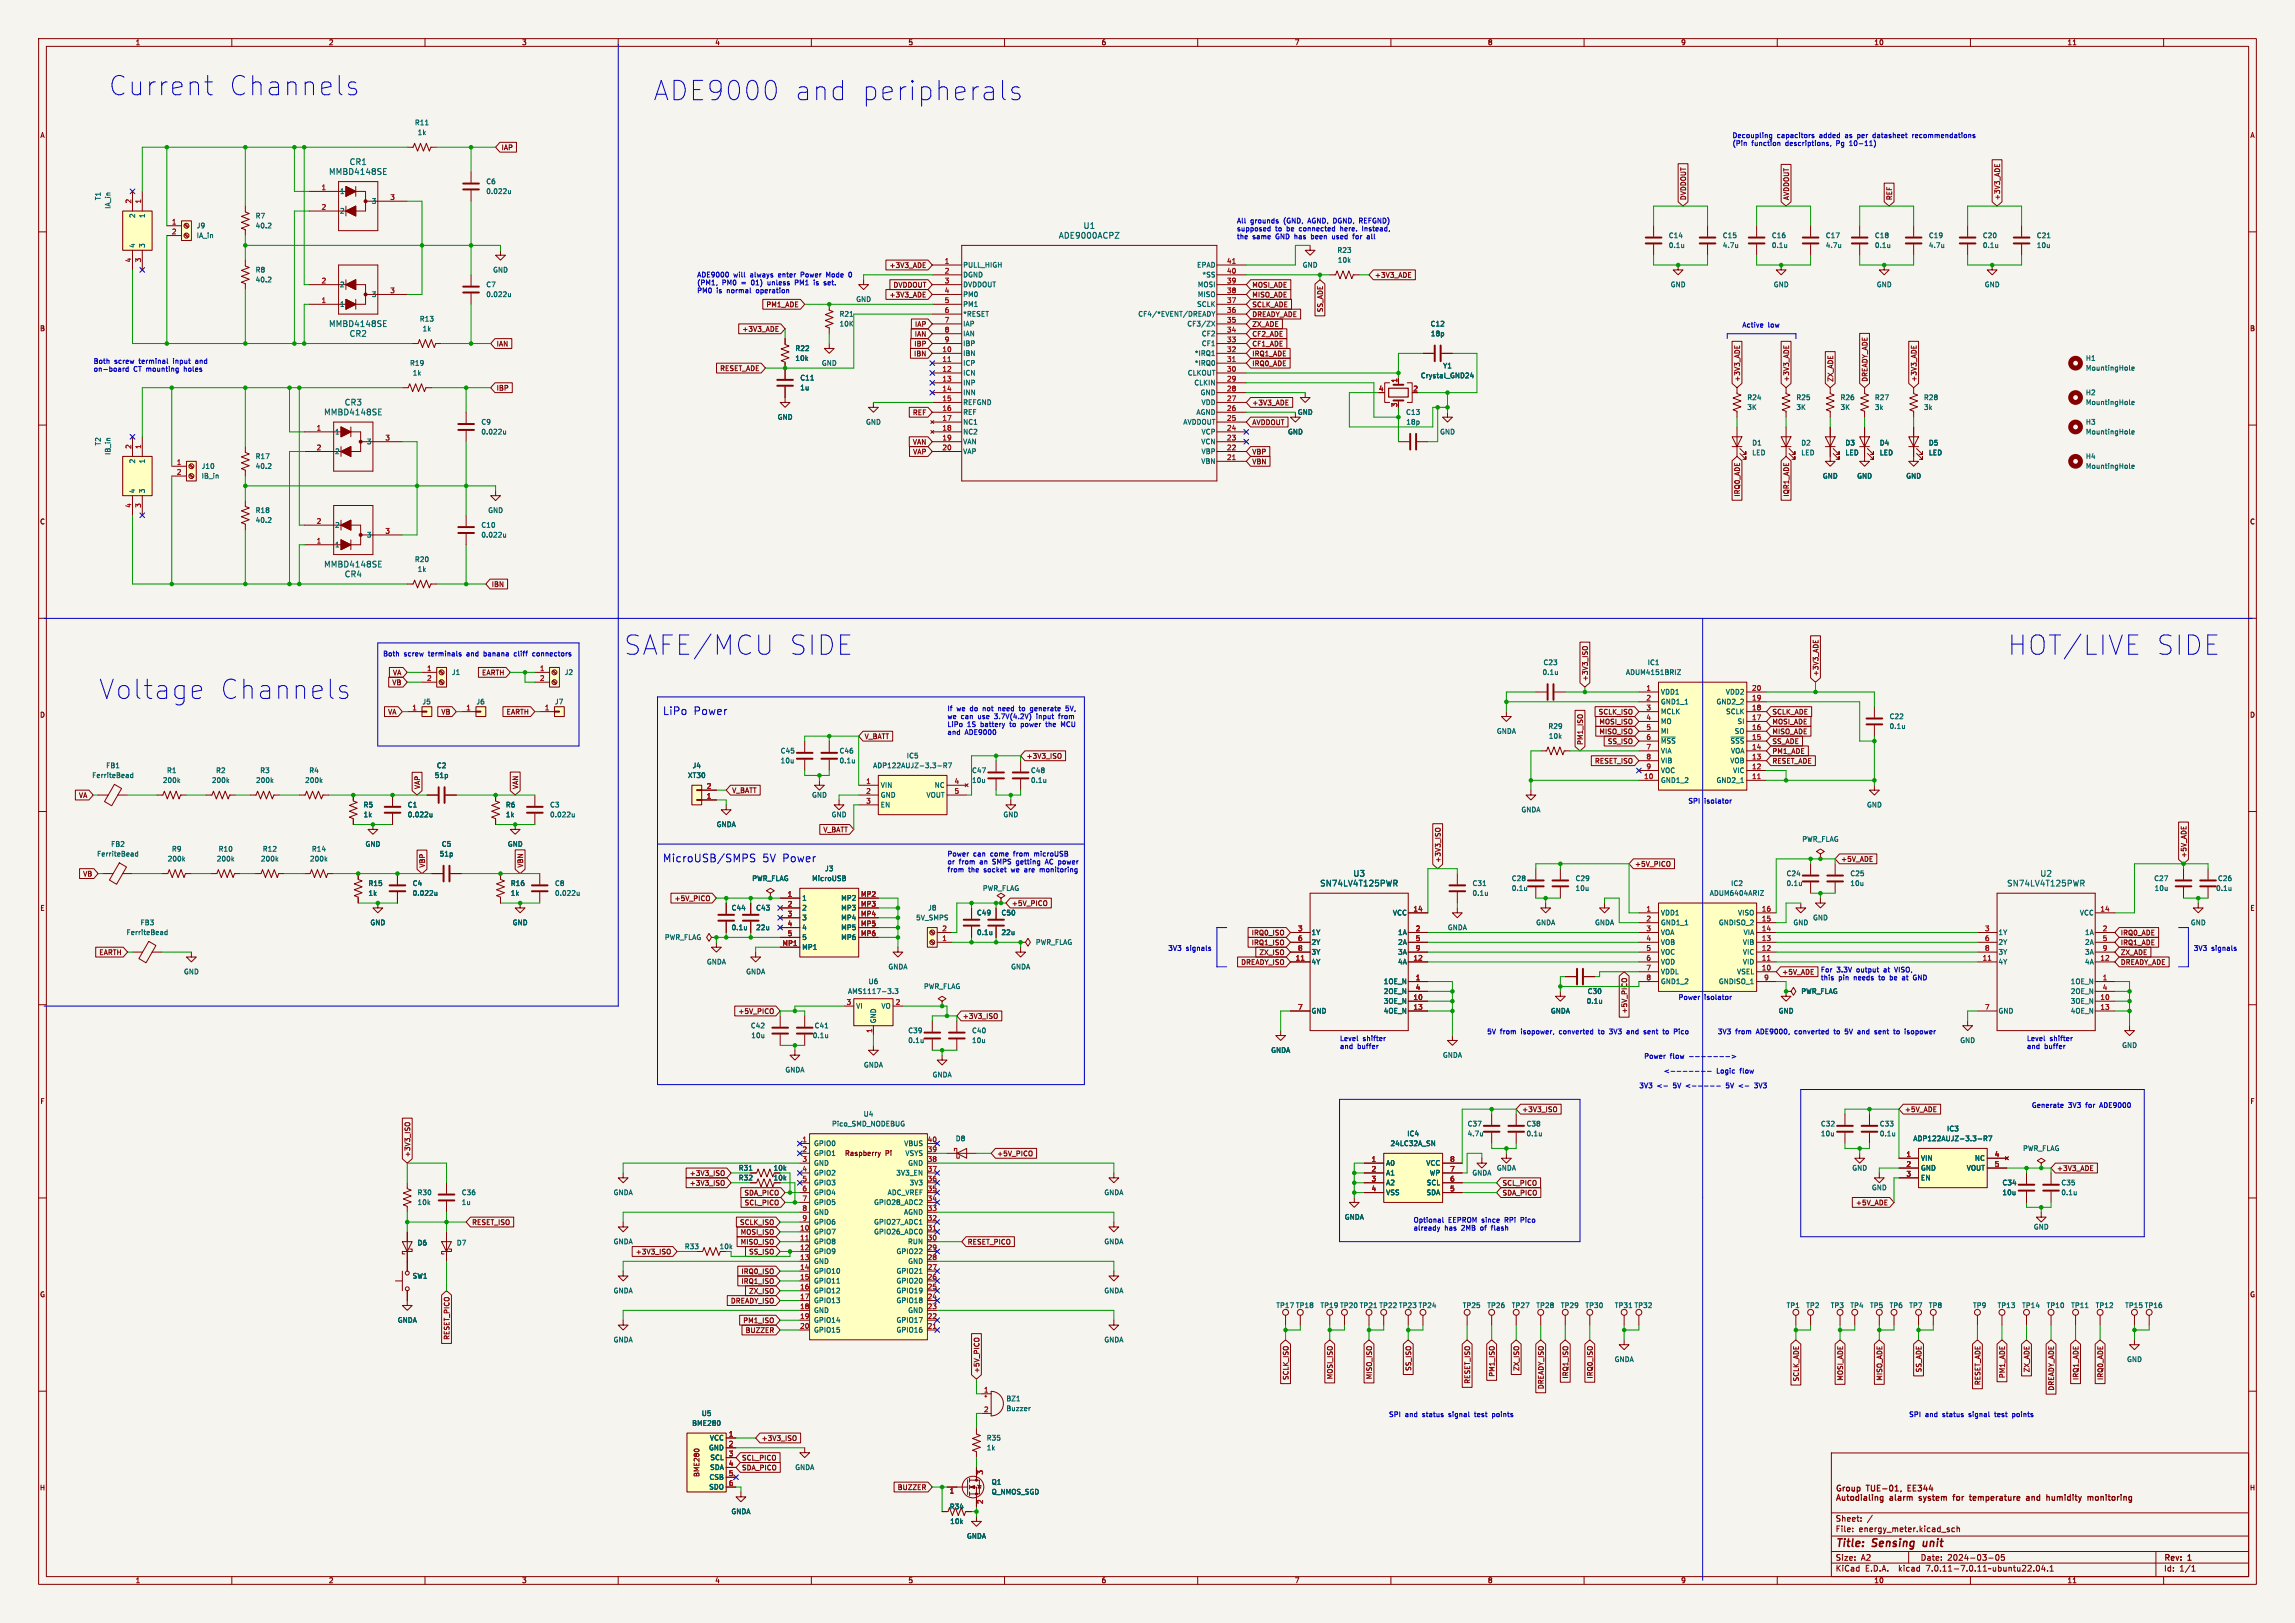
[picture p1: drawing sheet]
<svg xmlns="http://www.w3.org/2000/svg" width="594mm" height="420mm" viewBox="0 0 594 420" stroke-linecap="round" stroke-linejoin="round" font-family="sans-serif">
<defs><g id="words">
<g font-size="7" fill="#0000c2">
<text x="27.9" y="25.2">Current</text>
<text x="58.6" y="25.2">Channels</text>
<text x="168.9" y="26.4">ADE9000</text>
<text x="205" y="26.4">and</text>
<text x="221.9" y="26.4">peripherals</text>
<text x="161.3" y="169.9">SAFE/MCU</text>
<text x="203.6" y="169.9">SIDE</text>
<text x="519.4" y="169.9">HOT/LIVE</text>
<text x="557.5" y="169.9">SIDE</text>
<text x="25.4" y="181.4">Voltage</text>
<text x="56.3" y="181.4">Channels</text>
</g>
<g font-size="2.8" fill="#0000c2">
<text x="171.4" y="185.2">LiPo</text>
<text x="179.4" y="185.2">Power</text>
<text x="171.4" y="223.3">MicroUSB/SMPS</text>
<text x="197.2" y="223.3">5V Power</text>
</g>
<g font-size="2.8" fill="#840000">
<text x="475" y="400.9">Title:</text>
<text x="484.7" y="400.9">Sensing</text>
<text x="498.6" y="400.9">unit</text>
</g>
<g font-size="2.1" fill="#006464">
<text x="85.1" y="45.4">MMBD4148SE</text>
<text x="90.4" y="42.9">CR1</text>
<text x="280.3" y="59.4">U1</text>
<text x="274" y="62">ADE9000ACPZ</text>
<text x="85.1" y="84.8">MMBD4148SE</text>
<text x="90.4" y="87.4">CR2</text>
<text x="83.8" y="107.7">MMBD4148SE</text>
<text x="89.1" y="105.1">CR3</text>
<text x="83.8" y="147">MMBD4148SE</text>
<text x="89.1" y="149.6">CR4</text>
<text x="350.2" y="227.1">U3</text>
<text x="528" y="227.1">U2</text>
<text x="341.6" y="229.6">SN74LV4T125PWR</text>
<text x="519.4" y="229.6">SN74LV4T125PWR</text>
</g>
<g font-size="2.1" fill="#840000">
<text x="475" y="394">Sheet:</text>
<text x="475" y="396.7">File:</text>
<text x="481.1" y="396.7">energy_meter.kicad_sch</text>
<text x="475" y="406.9">KiCad</text>
<text x="475" y="404.1">Size:</text>
<text x="481.7" y="404.1">A2</text>
<text x="482.7" y="406.9">E.D.A.</text>
<text x="491.6" y="406.9">kicad</text>
<text x="497" y="404.1">Date:</text>
<text x="498.8" y="406.9">7.0.11-7.0.11~ubuntu22.04.1</text>
<text x="504" y="404.1">2024-03-05</text>
<text x="560" y="404.3">Rev:</text>
<text x="560" y="406.9">Id:</text>
<text x="564.1" y="406.9">1/1</text>
<text x="566.4" y="404.3">1</text>
</g>
<g font-size="1.8" fill="#840000">
<text x="35" y="11.9">1</text>
<text x="85" y="11.9">2</text>
<text x="135" y="11.9">3</text>
<text x="185" y="11.9">4</text>
<text x="235" y="11.9">5</text>
<text x="285" y="11.9">6</text>
<text x="335" y="11.9">7</text>
<text x="385" y="11.9">8</text>
<text x="435" y="11.9">9</text>
<text x="485" y="11.9">10</text>
<text x="535" y="11.9">11</text>
<text x="10.3" y="35.9">A</text>
<text x="582.3" y="35.9">A</text>
<text x="129.7" y="39.1">IAP</text>
<text x="436.6" y="51.9" transform="rotate(-90 436.6 51.9)">DVDDOUT</text>
<text x="463.2" y="51.9" transform="rotate(-90 463.2 51.9)">AVDDOUT</text>
<text x="489.9" y="51.9" transform="rotate(-90 489.9 51.9)">REF</text>
<text x="517.8" y="51.9" transform="rotate(-90 517.8 51.9)">+3V3_ADE</text>
<text x="230.1" y="69.5">+3V3_ADE</text>
<text x="230.1" y="77.2">+3V3_ADE</text>
<text x="231.1" y="74.6">DVDDOUT</text>
<text x="324" y="77.2">MISO_ADE</text>
<text x="324" y="74.6">MOSI_ADE</text>
<text x="355.8" y="72.1">+3V3_ADE</text>
<text x="198.2" y="79.7">PM1_ADE</text>
<text x="324" y="79.7">SCLK_ADE</text>
<text x="324" y="82.2">DREADY_ADE</text>
<text x="342.6" y="80.9" transform="rotate(-90 342.6 80.9)">SS_ADE</text>
<text x="10.3" y="85.9">B</text>
<text x="128.4" y="89.9">IAN</text>
<text x="192" y="86">+3V3_ADE</text>
<text x="236.5" y="89.9">IBP</text>
<text x="236.6" y="87.3">IAN</text>
<text x="236.7" y="84.8">IAP</text>
<text x="324" y="84.8">ZX_ADE</text>
<text x="324" y="87.3">CF2_ADE</text>
<text x="324" y="89.9">CF1_ADE</text>
<text x="582.3" y="85.9">B</text>
<text x="236.5" y="92.4">IBN</text>
<text x="324" y="92.4">IRQ1_ADE</text>
<text x="324" y="94.9">IRQ0_ADE</text>
<text x="128.4" y="101.3">IBP</text>
<text x="186.3" y="96.2">RESET_ADE</text>
<text x="450.5" y="98.9" transform="rotate(-90 450.5 98.9)">+3V3_ADE</text>
<text x="463.2" y="98.9" transform="rotate(-90 463.2 98.9)">+3V3_ADE</text>
<text x="474.7" y="98.9" transform="rotate(-90 474.7 98.9)">ZX_ADE</text>
<text x="483.6" y="98.9" transform="rotate(-90 483.6 98.9)">DREADY_ADE</text>
<text x="496.3" y="98.9" transform="rotate(-90 496.3 98.9)">+3V3_ADE</text>
<text x="236.2" y="107.6">REF</text>
<text x="324" y="105.1">+3V3_ADE</text>
<text x="324" y="110.2">AVDDOUT</text>
<text x="236.2" y="115.3">VAN</text>
<text x="236.2" y="117.8">VAP</text>
<text x="324" y="117.8">VBP</text>
<text x="324" y="120.3">VBN</text>
<text x="450.5" y="128.6" transform="rotate(-90 450.5 128.6)">IRQ0_ADE</text>
<text x="463.2" y="128.6" transform="rotate(-90 463.2 128.6)">IQR1_ADE</text>
<text x="10.3" y="135.9">C</text>
<text x="582.3" y="135.9">C</text>
<text x="127.2" y="152.1">IBN</text>
<text x="101.4" y="177.5">VB</text>
<text x="101.6" y="174.9">VA</text>
<text x="124.6" y="174.9">EARTH</text>
<text x="411.2" y="176.4" transform="rotate(-90 411.2 176.4)">+3V3_ISO</text>
<text x="470.9" y="175.1" transform="rotate(-90 470.9 175.1)">+3V3_ADE</text>
<text x="10.3" y="185.9">D</text>
<text x="100.3" y="185.1">VA</text>
<text x="114.1" y="185.1">VB</text>
<text x="131" y="185.1">EARTH</text>
<text x="413.7" y="185.1">SCLK_ISO</text>
<text x="458.6" y="185.1">SCLK_ADE</text>
<text x="582.3" y="185.9">D</text>
<text x="223.7" y="191.5">V_BATT</text>
<text x="413.8" y="187.6">MOSI_ISO</text>
<text x="413.8" y="190.2">MISO_ISO</text>
<text x="458.6" y="187.6">MOSI_ADE</text>
<text x="458.6" y="190.2">MISO_ADE</text>
<text x="265.6" y="196.5">+3V3_ISO</text>
<text x="409.9" y="192.9" transform="rotate(-90 409.9 192.9)">PM1_ISO</text>
<text x="412.7" y="197.8">RESET_ISO</text>
<text x="416" y="192.7">SS_ISO</text>
<text x="458.6" y="197.8">RESET_ADE</text>
<text x="458.6" y="192.7">SS_ADE</text>
<text x="458.6" y="195.3">PM1_ADE</text>
<text x="20.3" y="206.7">VA</text>
<text x="108.9" y="204.3" transform="rotate(-90 108.9 204.3)">VAP</text>
<text x="134.3" y="204.3" transform="rotate(-90 134.3 204.3)">VAN</text>
<text x="189.4" y="205.4">V_BATT</text>
<text x="213" y="215.6">V_BATT</text>
<text x="21.4" y="227">VB</text>
<text x="110.2" y="224.6" transform="rotate(-90 110.2 224.6)">VBP</text>
<text x="135.6" y="224.6" transform="rotate(-90 135.6 224.6)">VBN</text>
<text x="373.1" y="223.4" transform="rotate(-90 373.1 223.4)">+3V3_ISO</text>
<text x="423.1" y="224.5">+5V_PICO</text>
<text x="476.4" y="223.2">+5V_ADE</text>
<text x="566.1" y="222.1" transform="rotate(-90 566.1 222.1)">+5V_ADE</text>
<text x="174.5" y="233.4">+5V_PICO</text>
<text x="10.3" y="235.9">E</text>
<text x="261.8" y="234.6">+5V_PICO</text>
<text x="582.3" y="235.9">E</text>
<text x="323.8" y="242.3">IRQ0_ISO</text>
<text x="323.8" y="244.8">IRQ1_ISO</text>
<text x="548.8" y="244.8">IRQ1_ADE</text>
<text x="548.8" y="242.3">IRQ0_ADE</text>
<text x="25.6" y="247.3">EARTH</text>
<text x="321.1" y="249.9">DREADY_ISO</text>
<text x="325.8" y="247.3">ZX_ISO</text>
<text x="548.8" y="249.9">DREADY_ADE</text>
<text x="548.8" y="247.3">ZX_ADE</text>
<text x="461.2" y="252.4">+5V_ADE</text>
<text x="191" y="262.6">+5V_PICO</text>
<text x="249.1" y="263.8">+3V3_ISO</text>
<text x="421.3" y="262.4" transform="rotate(-90 421.3 262.4)">+5V_PICO</text>
<text x="10.3" y="285.9">F</text>
<text x="393.9" y="288">+3V3_ISO</text>
<text x="492.9" y="288">+5V_ADE</text>
<text x="582.3" y="285.9">F</text>
<text x="106.4" y="299.6" transform="rotate(-90 106.4 299.6)">+3V3_ISO</text>
<text x="218.6" y="299.3">Raspberry</text>
<text x="229.1" y="299.3">Pi</text>
<text x="258" y="299.4">+5V_PICO</text>
<text x="178.4" y="304.5">+3V3_ISO</text>
<text x="200.1" y="305.7">10k</text>
<text x="200.1" y="303.1">10k</text>
<text x="532.3" y="303.2">+3V3_ADE</text>
<text x="178.4" y="307">+3V3_ISO</text>
<text x="192.6" y="309.6">SDA_PICO</text>
<text x="388.8" y="307">SCL_PICO</text>
<text x="388.8" y="309.6">SDA_PICO</text>
<text x="122.1" y="317.2">RESET_ISO</text>
<text x="191.4" y="317.2">SCLK_ISO</text>
<text x="192.6" y="312.1">SCL_PICO</text>
<text x="480.2" y="312.1">+5V_ADE</text>
<text x="191.6" y="322.3">MISO_ISO</text>
<text x="191.6" y="319.7">MOSI_ISO</text>
<text x="250.3" y="322.3">RESET_PICO</text>
<text x="164.4" y="324.8">+3V3_ISO</text>
<text x="191.8" y="329.9">IRQ0_ISO</text>
<text x="193.8" y="324.8">SS_ISO</text>
<text x="10.3" y="335.9">G</text>
<text x="191.8" y="332.4">IRQ1_ISO</text>
<text x="193.8" y="335">ZX_ISO</text>
<text x="582.3" y="335.9">G</text>
<text x="189" y="337.5">DREADY_ISO</text>
<text x="116.5" y="346.8" transform="rotate(-90 116.5 346.8)">RESET_PICO</text>
<text x="192.3" y="342.6">PM1_ISO</text>
<text x="192.9" y="345.1">BUZZER</text>
<text x="253.7" y="355.4" transform="rotate(-90 253.7 355.4)">+5V_PICO</text>
<text x="333.7" y="357.2" transform="rotate(-90 333.7 357.2)">SCLK_ISO</text>
<text x="345.1" y="357.1" transform="rotate(-90 345.1 357.1)">MOSI_ISO</text>
<text x="355.3" y="357.1" transform="rotate(-90 355.3 357.1)">MISO_ISO</text>
<text x="365.4" y="354.9" transform="rotate(-90 365.4 354.9)">SS_ISO</text>
<text x="380.7" y="358.2" transform="rotate(-90 380.7 358.2)">RESET_ISO</text>
<text x="387" y="356.4" transform="rotate(-90 387 356.4)">PM1_ISO</text>
<text x="393.4" y="354.9" transform="rotate(-90 393.4 354.9)">ZX_ISO</text>
<text x="399.7" y="359.6" transform="rotate(-90 399.7 359.6)">DREADY_ISO</text>
<text x="406.1" y="356.9" transform="rotate(-90 406.1 356.9)">IRQ1_ISO</text>
<text x="412.4" y="356.9" transform="rotate(-90 412.4 356.9)">IRQ0_ISO</text>
<text x="465.8" y="357.6" transform="rotate(-90 465.8 357.6)">SCLK_ADE</text>
<text x="477.2" y="357.4" transform="rotate(-90 477.2 357.4)">MOSI_ADE</text>
<text x="487.4" y="357.4" transform="rotate(-90 487.4 357.4)">MISO_ADE</text>
<text x="497.5" y="355.2" transform="rotate(-90 497.5 355.2)">SS_ADE</text>
<text x="512.8" y="358.6" transform="rotate(-90 512.8 358.6)">RESET_ADE</text>
<text x="519.1" y="356.7" transform="rotate(-90 519.1 356.7)">PM1_ADE</text>
<text x="525.5" y="355.2" transform="rotate(-90 525.5 355.2)">ZX_ADE</text>
<text x="531.8" y="360" transform="rotate(-90 531.8 360)">DREADY_ADE</text>
<text x="538.2" y="357.2" transform="rotate(-90 538.2 357.2)">IRQ1_ADE</text>
<text x="544.5" y="357.2" transform="rotate(-90 544.5 357.2)">IRQ0_ADE</text>
<text x="197" y="373.1">+3V3_ISO</text>
<text x="181.2" y="382.3" transform="rotate(-90 181.2 382.3)">BME280</text>
<text x="191.9" y="380.7">SDA_PICO</text>
<text x="191.9" y="378.1">SCL_PICO</text>
<text x="10.2" y="385.9">H</text>
<text x="232.2" y="385.8">BUZZER</text>
<text x="582.2" y="385.9">H</text>
<text x="35" y="409.9">1</text>
<text x="85" y="409.9">2</text>
<text x="135" y="409.9">3</text>
<text x="185" y="409.9">4</text>
<text x="235" y="409.9">5</text>
<text x="285" y="409.9">6</text>
<text x="335" y="409.9">7</text>
<text x="385" y="409.9">8</text>
<text x="435" y="409.9">9</text>
<text x="485" y="409.9">10</text>
<text x="535" y="409.9">11</text>
</g>
<g font-size="1.8" fill="#006464">
<text x="107.3" y="32.6">R11</text>
<text x="108" y="35.2">1k</text>
<text x="125.7" y="47.9">C6</text>
<text x="26.3" y="51.9" transform="rotate(-90 26.3 51.9)">T1</text>
<text x="87.9" y="50.4">1</text>
<text x="96.1" y="52.9">3</text>
<text x="125.7" y="50.4">0.022u</text>
<text x="28.8" y="54.2" transform="rotate(-90 28.8 54.2)">IA_in</text>
<text x="35.2" y="56.5" transform="rotate(-90 35.2 56.5)">2</text>
<text x="37.7" y="56.5" transform="rotate(-90 37.7 56.5)">1</text>
<text x="50.8" y="59.3">J9</text>
<text x="66" y="56.7">R7</text>
<text x="66" y="59.3">40.2</text>
<text x="87.9" y="55.5">2</text>
<text x="35.2" y="64.3" transform="rotate(-90 35.2 64.3)">4</text>
<text x="37.7" y="64.3" transform="rotate(-90 37.7 64.3)">3</text>
<text x="50.8" y="61.8">IA_in</text>
<text x="346" y="65.6">R23</text>
<text x="431.8" y="61.8">C14</text>
<text x="431.8" y="64.4">0.1u</text>
<text x="445.8" y="61.8">C15</text>
<text x="445.8" y="64.4">4.7u</text>
<text x="458.5" y="61.8">C16</text>
<text x="458.5" y="64.4">0.1u</text>
<text x="472.5" y="61.8">C17</text>
<text x="472.5" y="64.4">4.7u</text>
<text x="485.2" y="61.8">C18</text>
<text x="485.2" y="64.4">0.1u</text>
<text x="499.1" y="61.8">C19</text>
<text x="499.1" y="64.4">4.7u</text>
<text x="513.1" y="61.8">C20</text>
<text x="513.1" y="64.4">0.1u</text>
<text x="527.1" y="61.8">C21</text>
<text x="527.1" y="64.4">10u</text>
<text x="66" y="70.7">R8</text>
<text x="127.5" y="70.7">GND</text>
<text x="249.2" y="69.4">PULL_HIGH</text>
<text x="249.2" y="72">DGND</text>
<text x="309.7" y="69.4">EPAD</text>
<text x="311.1" y="72">*SS</text>
<text x="337.1" y="69.4">GND</text>
<text x="346.2" y="68.2">10k</text>
<text x="66" y="73.3">40.2</text>
<text x="87.9" y="74.5">2</text>
<text x="96.1" y="77.1">3</text>
<text x="125.7" y="74.5">C7</text>
<text x="125.7" y="77.1">0.022u</text>
<text x="249.2" y="74.5">DVDDOUT</text>
<text x="249.2" y="77.1">PM0</text>
<text x="309.9" y="77.1">MISO</text>
<text x="309.9" y="74.5">MOSI</text>
<text x="432.3" y="74.5">GND</text>
<text x="459" y="74.5">GND</text>
<text x="485.6" y="74.5">GND</text>
<text x="513.6" y="74.5">GND</text>
<text x="87.9" y="79.6">1</text>
<text x="108.5" y="83.4">R13</text>
<text x="217.2" y="82.1">R21</text>
<text x="221.5" y="78.3">GND</text>
<text x="249.2" y="79.6">PM1</text>
<text x="249.2" y="82.1">*RESET</text>
<text x="294.5" y="82.1">CF4/*EVENT/DREADY</text>
<text x="309.7" y="79.6">SCLK</text>
<text x="109.3" y="86">1k</text>
<text x="217.2" y="84.7">10K</text>
<text x="249.2" y="84.7">IAP</text>
<text x="249.2" y="87.2">IAN</text>
<text x="249.2" y="89.8">IBP</text>
<text x="307.2" y="84.7">CF3/ZX</text>
<text x="310.9" y="89.8">CF1</text>
<text x="310.9" y="87.2">CF2</text>
<text x="370.2" y="84.7">C12</text>
<text x="370.2" y="87.2">18p</text>
<text x="106" y="94.8">R19</text>
<text x="205.7" y="93.6">10k</text>
<text x="205.7" y="91">R22</text>
<text x="212.6" y="94.8">GND</text>
<text x="249.2" y="92.3">IBN</text>
<text x="249.2" y="94.8">ICP</text>
<text x="309.1" y="94.8">*IRQ0</text>
<text x="309.1" y="92.3">*IRQ1</text>
<text x="373.4" y="95.5">Y1</text>
<text x="539.8" y="93.6">H1</text>
<text x="106.7" y="97.4">1k</text>
<text x="207" y="101.2">1u</text>
<text x="207" y="98.7">C11</text>
<text x="249.2" y="97.4">ICN</text>
<text x="249.2" y="99.9">INP</text>
<text x="307.3" y="97.4">CLKOUT</text>
<text x="309" y="99.9">CLKIN</text>
<text x="367.6" y="98.1">Crystal_GND24</text>
<text x="539.8" y="96.1">MountingHole</text>
<text x="249.2" y="102.5">INN</text>
<text x="249.2" y="105">REFGND</text>
<text x="249.2" y="107.5">REF</text>
<text x="309.5" y="107.5">AGND</text>
<text x="310.6" y="102.5">GND</text>
<text x="310.9" y="105">VDD</text>
<text x="335.8" y="107.5">GND</text>
<text x="363.8" y="107.5">C13</text>
<text x="452.1" y="103.7">R24</text>
<text x="452.1" y="106.3">3K</text>
<text x="464.8" y="103.7">R25</text>
<text x="464.8" y="106.3">3K</text>
<text x="476.3" y="103.7">R26</text>
<text x="476.3" y="106.3">3K</text>
<text x="485.2" y="103.7">R27</text>
<text x="485.2" y="106.3">3k</text>
<text x="497.9" y="103.7">R28</text>
<text x="497.9" y="106.3">3k</text>
<text x="539.8" y="102.5">H2</text>
<text x="539.8" y="105">MountingHole</text>
<text x="86.6" y="112.6">1</text>
<text x="124.5" y="110.1">C9</text>
<text x="124.5" y="112.6">0.022u</text>
<text x="201.2" y="108.8">GND</text>
<text x="224" y="110.1">GND</text>
<text x="249.2" y="110.1">NC1</text>
<text x="249.2" y="112.6">NC2</text>
<text x="306.2" y="110.1">AVDDOUT</text>
<text x="310.9" y="112.6">VCP</text>
<text x="333.2" y="112.6">GND</text>
<text x="363.9" y="110.1">18p</text>
<text x="372.6" y="112.6">GND</text>
<text x="539.8" y="110.1">H3</text>
<text x="539.8" y="112.6">MountingHole</text>
<text x="26.3" y="115.4" transform="rotate(-90 26.3 115.4)">T2</text>
<text x="28.8" y="117.8" transform="rotate(-90 28.8 117.8)">IB_in</text>
<text x="66" y="119">R17</text>
<text x="86.6" y="117.7">2</text>
<text x="94.9" y="115.2">3</text>
<text x="249.2" y="115.2">VAN</text>
<text x="249.2" y="117.7">VAP</text>
<text x="310.8" y="115.2">VCN</text>
<text x="310.9" y="117.7">VBP</text>
<text x="453.4" y="115.5">D1</text>
<text x="453.4" y="118">LED</text>
<text x="466.1" y="115.5">D2</text>
<text x="466.1" y="118">LED</text>
<text x="477.5" y="115.5">D3</text>
<text x="477.5" y="118">LED</text>
<text x="486.4" y="115.5">D4</text>
<text x="486.4" y="118">LED</text>
<text x="499.1" y="115.5">D5</text>
<text x="499.1" y="118">LED</text>
<text x="539.8" y="119">H4</text>
<text x="35.2" y="120" transform="rotate(-90 35.2 120)">2</text>
<text x="37.7" y="120" transform="rotate(-90 37.7 120)">1</text>
<text x="52.1" y="121.5">J10</text>
<text x="52.1" y="124.1">IB_in</text>
<text x="66" y="121.5">40.2</text>
<text x="310.8" y="120.2">VBN</text>
<text x="471.7" y="124.1">GND</text>
<text x="480.6" y="124.1">GND</text>
<text x="493.3" y="124.1">GND</text>
<text x="539.8" y="121.5">MountingHole</text>
<text x="35.2" y="127.8" transform="rotate(-90 35.2 127.8)">4</text>
<text x="37.7" y="127.8" transform="rotate(-90 37.7 127.8)">3</text>
<text x="66" y="135.5">40.2</text>
<text x="66" y="132.9">R18</text>
<text x="86.6" y="136.8">2</text>
<text x="124.5" y="136.8">C10</text>
<text x="126.2" y="132.9">GND</text>
<text x="86.6" y="141.8">1</text>
<text x="94.9" y="139.3">3</text>
<text x="124.5" y="139.3">0.022u</text>
<text x="107.3" y="145.6">R20</text>
<text x="108" y="148.2">1k</text>
<text x="399.4" y="172.3">C23</text>
<text x="426.3" y="172.3">IC1</text>
<text x="116.8" y="174.9">J1</text>
<text x="146.1" y="174.9">J2</text>
<text x="399.1" y="174.9">0.1u</text>
<text x="420.7" y="174.9">ADUM4151BRIZ</text>
<text x="429.8" y="179.9">VDD1</text>
<text x="446.6" y="179.9">VDD2</text>
<text x="109.2" y="182.5">J5</text>
<text x="123.2" y="182.5">J6</text>
<text x="143.5" y="182.5">J7</text>
<text x="429.8" y="182.5">GND1_1</text>
<text x="429.8" y="185">MCLK</text>
<text x="444.2" y="182.5">GND2_2</text>
<text x="446.6" y="185">SCLK</text>
<text x="387.3" y="190.1">GNDA</text>
<text x="400.6" y="188.8">R29</text>
<text x="400.8" y="191.4">10k</text>
<text x="429.8" y="187.6">MO</text>
<text x="429.8" y="190.1">MI</text>
<text x="448.9" y="190.1">SO</text>
<text x="449.6" y="187.6">SI</text>
<text x="489" y="186.3">C22</text>
<text x="489" y="188.8">0.1u</text>
<text x="201.9" y="195.2">C45</text>
<text x="201.9" y="197.7">10u</text>
<text x="217.2" y="195.2">C46</text>
<text x="217.2" y="197.7">0.1u</text>
<text x="234.6" y="196.4">IC5</text>
<text x="429.8" y="192.6">~{MSS}</text>
<text x="429.8" y="195.2">VIA</text>
<text x="429.8" y="197.7">VIB</text>
<text x="447.7" y="197.7">VOB</text>
<text x="447.8" y="192.6">~{SSS}</text>
<text x="447.9" y="195.2">VOA</text>
<text x="23.7" y="201.5">FerriteBead</text>
<text x="27.4" y="199">FB1</text>
<text x="42" y="202.8">200k</text>
<text x="43.1" y="200.3">R1</text>
<text x="54.7" y="202.8">200k</text>
<text x="55.8" y="200.3">R2</text>
<text x="66.1" y="202.8">200k</text>
<text x="67.2" y="200.3">R3</text>
<text x="78.8" y="202.8">200k</text>
<text x="79.9" y="200.3">R4</text>
<text x="112.4" y="201.5">51p</text>
<text x="113" y="199">C2</text>
<text x="177.9" y="201.5">XT30</text>
<text x="179.1" y="199">J4</text>
<text x="225.9" y="199">ADP122AUJZ-3.3-R7</text>
<text x="251.5" y="200.3">C47</text>
<text x="251.5" y="202.8">10u</text>
<text x="266.7" y="200.3">C48</text>
<text x="266.7" y="202.8">0.1u</text>
<text x="429.8" y="202.8">GND1_2</text>
<text x="429.8" y="200.3">VOC</text>
<text x="444.2" y="202.8">GND2_1</text>
<text x="448.4" y="200.3">VIC</text>
<text x="94" y="209.1">R5</text>
<text x="105.4" y="209.1">C1</text>
<text x="130.8" y="209.1">R6</text>
<text x="142.2" y="209.1">C3</text>
<text x="210.1" y="206.6">GND</text>
<text x="227.8" y="204.1">VIN</text>
<text x="227.8" y="206.6">GND</text>
<text x="227.8" y="209.1">EN</text>
<text x="239.7" y="206.6">VOUT</text>
<text x="241.8" y="204.1">NC</text>
<text x="483.1" y="209.1">GND</text>
<text x="94" y="211.7">1k</text>
<text x="105.4" y="211.7">0.022u</text>
<text x="130.8" y="211.7">1k</text>
<text x="142.2" y="211.7">0.022u</text>
<text x="185.4" y="214.2">GNDA</text>
<text x="215.1" y="211.7">GND</text>
<text x="259.6" y="211.7">GND</text>
<text x="393.7" y="210.4">GNDA</text>
<text x="25" y="221.8">FerriteBead</text>
<text x="28.6" y="219.3">FB2</text>
<text x="44.4" y="220.6">R9</text>
<text x="56.5" y="220.6">R10</text>
<text x="67.9" y="220.6">R12</text>
<text x="80.6" y="220.6">R14</text>
<text x="94.5" y="219.3">GND</text>
<text x="113.7" y="221.8">51p</text>
<text x="114.2" y="219.3">C5</text>
<text x="131.3" y="219.3">GND</text>
<text x="466.4" y="218">PWR_FLAG</text>
<text x="43.3" y="223.1">200k</text>
<text x="56" y="223.1">200k</text>
<text x="67.4" y="223.1">200k</text>
<text x="80.1" y="223.1">200k</text>
<text x="213.4" y="225.7">J3</text>
<text x="462.3" y="226.9">C24</text>
<text x="478.8" y="226.9">C25</text>
<text x="95.3" y="229.5">R15</text>
<text x="95.3" y="232">1k</text>
<text x="106.7" y="229.5">C4</text>
<text x="106.7" y="232">0.022u</text>
<text x="132.1" y="229.5">R16</text>
<text x="132.1" y="232">1k</text>
<text x="143.5" y="229.5">C8</text>
<text x="143.5" y="232">0.022u</text>
<text x="194.6" y="228.2">PWR_FLAG</text>
<text x="207.5" y="233.3">1</text>
<text x="210.1" y="228.2">MicroUSB</text>
<text x="217.6" y="233.3">MP2</text>
<text x="254.3" y="230.7">PWR_FLAG</text>
<text x="381" y="229.5">C31</text>
<text x="381" y="232">0.1u</text>
<text x="391.2" y="228.2">C28</text>
<text x="391.2" y="230.7">0.1u</text>
<text x="407.7" y="228.2">C29</text>
<text x="407.7" y="230.7">10u</text>
<text x="442.4" y="232">ADUM6404ARIZ</text>
<text x="447.9" y="229.5">IC2</text>
<text x="462.3" y="229.5">0.1u</text>
<text x="478.8" y="229.5">10u</text>
<text x="557.4" y="228.2">C27</text>
<text x="557.6" y="230.7">10u</text>
<text x="573.5" y="230.7">0.1u</text>
<text x="573.9" y="228.2">C26</text>
<text x="36.3" y="239.6">FB3</text>
<text x="95.8" y="239.6">GND</text>
<text x="132.6" y="239.6">GND</text>
<text x="189.2" y="235.8">C44</text>
<text x="195.6" y="235.8">C43</text>
<text x="207.5" y="235.8">2</text>
<text x="207.5" y="238.4">3</text>
<text x="217.6" y="235.8">MP3</text>
<text x="217.6" y="238.4">MP4</text>
<text x="237" y="238.4">5V_SMPS</text>
<text x="240.1" y="235.8">J8</text>
<text x="252.7" y="237.1">C49</text>
<text x="259.1" y="237.1">C50</text>
<text x="360.4" y="237.1">VCC</text>
<text x="397.5" y="239.6">GNDA</text>
<text x="412.7" y="239.6">GNDA</text>
<text x="429.8" y="237.1">VDD1</text>
<text x="429.8" y="239.6">GND1_1</text>
<text x="444.8" y="239.6">GNDISO_2</text>
<text x="449.7" y="237.1">VISO</text>
<text x="464.1" y="239.6">GND</text>
<text x="469.1" y="238.4">GND</text>
<text x="538.2" y="237.1">VCC</text>
<text x="566.9" y="239.6">GND</text>
<text x="32.6" y="242.2">FerriteBead</text>
<text x="172" y="243.4">PWR_FLAG</text>
<text x="189.2" y="240.9">0.1u</text>
<text x="195.6" y="240.9">22u</text>
<text x="207.5" y="240.9">4</text>
<text x="207.5" y="243.4">5</text>
<text x="207.5" y="246">MP1</text>
<text x="217.6" y="240.9">MP5</text>
<text x="217.6" y="243.4">MP6</text>
<text x="252.7" y="242.2">0.1u</text>
<text x="259.1" y="242.2">22u</text>
<text x="268" y="244.7">PWR_FLAG</text>
<text x="339.3" y="242.2">1Y</text>
<text x="339.3" y="244.7">2Y</text>
<text x="361.7" y="242.2">1A</text>
<text x="361.7" y="244.7">2A</text>
<text x="374.6" y="240.9">GNDA</text>
<text x="429.8" y="242.2">VOA</text>
<text x="429.8" y="244.7">VOB</text>
<text x="451" y="244.7">VIB</text>
<text x="451.2" y="242.2">VIA</text>
<text x="517.1" y="242.2">1Y</text>
<text x="517.1" y="244.7">2Y</text>
<text x="539.5" y="242.2">1A</text>
<text x="539.5" y="244.7">2A</text>
<text x="182.8" y="249.8">GNDA</text>
<text x="229.8" y="251.1">GNDA</text>
<text x="261.6" y="251.1">GNDA</text>
<text x="339.3" y="249.8">4Y</text>
<text x="339.3" y="247.2">3Y</text>
<text x="361.7" y="249.8">4A</text>
<text x="361.7" y="247.2">3A</text>
<text x="429.8" y="247.2">VOC</text>
<text x="429.8" y="249.8">VOD</text>
<text x="451" y="249.8">VID</text>
<text x="451" y="247.2">VIC</text>
<text x="517.1" y="249.8">4Y</text>
<text x="517.1" y="247.2">3Y</text>
<text x="539.5" y="249.8">4A</text>
<text x="539.5" y="247.2">3A</text>
<text x="47.5" y="252.3">GND</text>
<text x="193" y="252.3">GNDA</text>
<text x="219.4" y="257.4">AMS1117-3.3</text>
<text x="224.7" y="254.9">U6</text>
<text x="239" y="256.1">PWR_FLAG</text>
<text x="358" y="254.9">1OE_N</text>
<text x="358" y="257.4">2OE_N</text>
<text x="410.8" y="257.4">C30</text>
<text x="429.8" y="252.3">VDDL</text>
<text x="429.8" y="254.9">GND1_2</text>
<text x="444.8" y="254.9">GNDISO_1</text>
<text x="449.5" y="252.3">VSEL</text>
<text x="466.1" y="257.4">PWR_FLAG</text>
<text x="535.8" y="254.9">1OE_N</text>
<text x="535.8" y="257.4">2OE_N</text>
<text x="221.5" y="261.2">VI</text>
<text x="228" y="261.2">VO</text>
<text x="339.3" y="262.5">GND</text>
<text x="358" y="259.9">3OE_N</text>
<text x="358" y="262.5">4OE_N</text>
<text x="401.3" y="262.5">GNDA</text>
<text x="410.6" y="259.9">0.1u</text>
<text x="460.2" y="262.5">GND</text>
<text x="517.1" y="262.5">GND</text>
<text x="535.8" y="259.9">3OE_N</text>
<text x="535.8" y="262.5">4OE_N</text>
<text x="194.2" y="266.3">C42</text>
<text x="194.3" y="268.8">10u</text>
<text x="210.2" y="268.8">0.1u</text>
<text x="210.7" y="266.3">C41</text>
<text x="226.9" y="264.9" transform="rotate(-90 226.9 264.9)">GND</text>
<text x="235" y="267.6">C39</text>
<text x="251.5" y="267.6">C40</text>
<text x="235" y="270.1">0.1u</text>
<text x="251.5" y="270.1">10u</text>
<text x="328.9" y="272.6">GNDA</text>
<text x="373.3" y="273.9">GNDA</text>
<text x="507.2" y="270.1">GND</text>
<text x="549.1" y="271.4">GND</text>
<text x="203.2" y="277.7">GNDA</text>
<text x="223.5" y="276.5">GNDA</text>
<text x="241.3" y="279">GNDA</text>
<text x="215.2" y="291.7">Pico_SMD_NODEBUG</text>
<text x="223.4" y="289.2">U4</text>
<text x="379.7" y="291.7">C37</text>
<text x="395" y="291.7">C38</text>
<text x="471.2" y="291.7">C32</text>
<text x="486.4" y="291.7">C33</text>
<text x="503.8" y="293">IC3</text>
<text x="210.6" y="296.8">GPIO0</text>
<text x="210.6" y="299.3">GPIO1</text>
<text x="233.9" y="296.8">VBUS</text>
<text x="234.2" y="299.3">VSYS</text>
<text x="247.3" y="295.5">D8</text>
<text x="359.8" y="296.8">24LC32A_SN</text>
<text x="364.1" y="294.2">IC4</text>
<text x="379.7" y="294.2">4.7u</text>
<text x="395" y="294.2">0.1u</text>
<text x="471.2" y="294.2">10u</text>
<text x="486.4" y="294.2">0.1u</text>
<text x="495.1" y="295.5">ADP122AUJZ-3.3-R7</text>
<text x="523.5" y="298">PWR_FLAG</text>
<text x="191.1" y="305.7">R32</text>
<text x="191.1" y="303.1">R31</text>
<text x="210.6" y="301.9">GND</text>
<text x="210.6" y="304.4">GPIO2</text>
<text x="231.9" y="304.4">3V3_EN</text>
<text x="234.9" y="301.9">GND</text>
<text x="358.6" y="301.9">A0</text>
<text x="358.6" y="304.4">A1</text>
<text x="369" y="301.9">VCC</text>
<text x="369.9" y="304.4">WP</text>
<text x="381" y="304.4">GNDA</text>
<text x="387.3" y="303.1">GNDA</text>
<text x="479.3" y="303.1">GND</text>
<text x="497.1" y="300.6">VIN</text>
<text x="497.1" y="303.1">GND</text>
<text x="497.1" y="305.7">EN</text>
<text x="508.9" y="303.1">VOUT</text>
<text x="511" y="300.6">NC</text>
<text x="108" y="309.5">R30</text>
<text x="119.4" y="309.5">C36</text>
<text x="158.7" y="309.5">GNDA</text>
<text x="210.6" y="306.9">GPIO3</text>
<text x="210.6" y="309.5">GPIO4</text>
<text x="229.6" y="309.5">ADC_VREF</text>
<text x="235.3" y="306.9">3V3</text>
<text x="285.7" y="309.5">GNDA</text>
<text x="358.6" y="306.9">A2</text>
<text x="358.6" y="309.5">VSS</text>
<text x="369.1" y="309.5">SDA</text>
<text x="369.2" y="306.9">SCL</text>
<text x="484.4" y="308.2">GND</text>
<text x="518.2" y="306.9">C34</text>
<text x="518.2" y="309.5">10u</text>
<text x="533.4" y="306.9">C35</text>
<text x="533.4" y="309.5">0.1u</text>
<text x="108" y="312">10k</text>
<text x="119.4" y="312">1u</text>
<text x="210.6" y="312">GPIO5</text>
<text x="210.6" y="314.6">GND</text>
<text x="210.6" y="317.1">GPIO6</text>
<text x="226.1" y="317.1">GPIO27_ADC1</text>
<text x="226.1" y="312">GPIO28_ADC2</text>
<text x="233.9" y="314.6">AGND</text>
<text x="347.9" y="315.8">GNDA</text>
<text x="108" y="322.5">D6</text>
<text x="118.1" y="322.5">D7</text>
<text x="158.7" y="322.2">GNDA</text>
<text x="177.1" y="323.4">R33</text>
<text x="210.6" y="319.6">GPIO7</text>
<text x="210.6" y="322.2">GPIO8</text>
<text x="226.1" y="319.6">GPIO26_ADC0</text>
<text x="234.9" y="322.2">RUN</text>
<text x="285.7" y="322.2">GNDA</text>
<text x="526.3" y="318.4">GND</text>
<text x="210.6" y="324.7">GPIO9</text>
<text x="210.6" y="327.3">GND</text>
<text x="210.6" y="329.8">GPIO10</text>
<text x="231.9" y="329.8">GPIO21</text>
<text x="231.9" y="324.7">GPIO22</text>
<text x="234.9" y="327.3">GND</text>
<text x="106.7" y="331.1">SW1</text>
<text x="158.7" y="334.9">GNDA</text>
<text x="210.6" y="332.3">GPIO11</text>
<text x="210.6" y="334.9">GPIO12</text>
<text x="231.9" y="334.9">GPIO19</text>
<text x="231.9" y="332.3">GPIO20</text>
<text x="285.7" y="334.9">GNDA</text>
<text x="210.6" y="337.4">GPIO13</text>
<text x="210.6" y="340">GND</text>
<text x="231.9" y="337.4">GPIO18</text>
<text x="234.9" y="340">GND</text>
<text x="330.2" y="338.7">TP17 TP18</text>
<text x="341.6" y="338.7">TP19 TP20 TP21 TP22 TP23 TP24</text>
<text x="378.5" y="338.7">TP25</text>
<text x="384.8" y="338.7">TP26</text>
<text x="391.2" y="338.7">TP27</text>
<text x="397.5" y="338.7">TP28</text>
<text x="403.9" y="338.7">TP29</text>
<text x="410.2" y="338.7">TP30</text>
<text x="417.8" y="338.7">TP31 TP32</text>
<text x="462.3" y="338.7">TP1</text>
<text x="467.4" y="338.7">TP2</text>
<text x="473.7" y="338.7">TP3</text>
<text x="478.8" y="338.7">TP4</text>
<text x="483.9" y="338.7">TP5</text>
<text x="489" y="338.7">TP6</text>
<text x="494" y="338.7">TP7</text>
<text x="499.1" y="338.7">TP8</text>
<text x="510.6" y="338.7">TP9</text>
<text x="516.9" y="338.7">TP13</text>
<text x="523.3" y="338.7">TP14</text>
<text x="529.6" y="338.7">TP10</text>
<text x="536" y="338.7">TP11</text>
<text x="542.3" y="338.7">TP12</text>
<text x="549.9" y="338.7">TP15 TP16</text>
<text x="102.8" y="342.5">GNDA</text>
<text x="158.7" y="347.6">GNDA</text>
<text x="210.6" y="342.5">GPIO14</text>
<text x="210.6" y="345">GPIO15</text>
<text x="231.9" y="345">GPIO16</text>
<text x="231.9" y="342.5">GPIO17</text>
<text x="285.7" y="347.6">GNDA</text>
<text x="417.8" y="352.7">GNDA</text>
<text x="550.4" y="352.7">GND</text>
<text x="260.4" y="362.8">BZ1</text>
<text x="260.4" y="365.4">Buzzer</text>
<text x="179" y="369.2">BME280</text>
<text x="181.5" y="366.6">U5</text>
<text x="183.4" y="375.5">GND</text>
<text x="183.6" y="373">VCC</text>
<text x="255.3" y="373">R35</text>
<text x="255.3" y="375.5">1k</text>
<text x="183.5" y="383.1">CSB</text>
<text x="183.7" y="380.6">SDA</text>
<text x="183.7" y="378.1">SCL</text>
<text x="205.7" y="380.6">GNDA</text>
<text x="183.4" y="385.7">SDO</text>
<text x="256.6" y="384.4">Q1</text>
<text x="256.6" y="386.9">Q_NMOS_SGD</text>
<text x="189.2" y="392">GNDA</text>
<text x="245.7" y="390.8">R34</text>
<text x="245.8" y="394.6">10k</text>
<text x="250.1" y="398.4">GNDA</text>
</g>
<g font-size="1.8" fill="#0000c2">
<text x="448.3" y="35.8">Decoupling</text>
<text x="459.9" y="35.8">capacitors</text>
<text x="471" y="35.8">added</text>
<text x="477.9" y="35.8">as</text>
<text x="481.2" y="35.8">per</text>
<text x="485.4" y="35.8">datasheet</text>
<text x="495.9" y="35.8">recommendations</text>
<text x="448.3" y="37.9">(Pin</text>
<text x="453.4" y="37.9">function</text>
<text x="462.3" y="37.9">descriptions,</text>
<text x="475.6" y="37.9">Pg</text>
<text x="479.2" y="37.9">10-11)</text>
<text x="320" y="57.9">All</text>
<text x="320" y="59.9">supposed</text>
<text x="323.6" y="57.9">grounds</text>
<text x="330.1" y="59.9">to</text>
<text x="332.4" y="57.9">(GND,</text>
<text x="333.1" y="59.9">be</text>
<text x="336.6" y="59.9">connected</text>
<text x="338.9" y="57.9">AGND, DGND, REFGND)</text>
<text x="347.4" y="59.9">here.</text>
<text x="353.3" y="59.9">Instead,</text>
<text x="320" y="62">the</text>
<text x="324.2" y="62">same</text>
<text x="330.3" y="62">GND has</text>
<text x="339.8" y="62">been</text>
<text x="345.5" y="62">used</text>
<text x="351.1" y="62">for</text>
<text x="354.9" y="62">all</text>
<text x="180.3" y="71.9">ADE9000</text>
<text x="189.9" y="71.9">will</text>
<text x="194.3" y="71.9">always</text>
<text x="201.8" y="71.9">enter</text>
<text x="207.8" y="71.9">Power</text>
<text x="214.6" y="71.9">Mode</text>
<text x="220.6" y="71.9">0</text>
<text x="180.3" y="73.9">(PM1,</text>
<text x="180.3" y="76">PM0</text>
<text x="185.4" y="76">is</text>
<text x="186.9" y="73.9">PM0</text>
<text x="188.2" y="76">normal</text>
<text x="192" y="73.9">=</text>
<text x="194.7" y="73.9">01)</text>
<text x="196" y="76">operation</text>
<text x="199.2" y="73.9">unless</text>
<text x="206.5" y="73.9">PM1</text>
<text x="211.6" y="73.9">is</text>
<text x="214.4" y="73.9">set.</text>
<text x="450.8" y="84.8">Active</text>
<text x="457.6" y="84.8">low</text>
<text x="24.1" y="94.2">Both</text>
<text x="29.6" y="94.2">screw</text>
<text x="36.1" y="94.2">terminal</text>
<text x="45.1" y="94.2">input</text>
<text x="51.1" y="94.2">and</text>
<text x="24.1" y="96.3">on-board</text>
<text x="34.6" y="96.3">CT mounting</text>
<text x="47.9" y="96.3">holes</text>
<text x="99.1" y="169.9">Both</text>
<text x="104.5" y="169.9">screw</text>
<text x="111" y="169.9">terminals</text>
<text x="121.1" y="169.9">and</text>
<text x="125.7" y="169.9">banana</text>
<text x="133.8" y="169.9">cliff</text>
<text x="138.7" y="169.9">connectors</text>
<text x="245.1" y="184.1">If</text>
<text x="247.6" y="184.1">we</text>
<text x="251.2" y="184.1">do</text>
<text x="254.7" y="184.1">not</text>
<text x="258.9" y="184.1">need</text>
<text x="264.5" y="184.1">to</text>
<text x="267.6" y="184.1">generate</text>
<text x="277" y="184.1">5V,</text>
<text x="245.1" y="186.2">we</text>
<text x="245.1" y="188.2">LiPo</text>
<text x="245.1" y="190.3">and</text>
<text x="248.7" y="186.2">can</text>
<text x="249.7" y="190.3">ADE9000</text>
<text x="250.3" y="188.2">1S</text>
<text x="253.3" y="186.2">use</text>
<text x="253.9" y="188.2">battery</text>
<text x="257.7" y="186.2">3.7V(4.2V)</text>
<text x="261.7" y="188.2">to</text>
<text x="264.7" y="188.2">power</text>
<text x="268.8" y="186.2">input</text>
<text x="271.4" y="188.2">the</text>
<text x="274.7" y="186.2">from</text>
<text x="275.5" y="188.2">MCU</text>
<text x="436.9" y="208">SPI</text>
<text x="441.1" y="208">isolator</text>
<text x="245.1" y="221.7">Power</text>
<text x="251.9" y="221.7">can</text>
<text x="256.5" y="221.7">come</text>
<text x="262.7" y="221.7">from</text>
<text x="268.2" y="221.7">microUSB</text>
<text x="245.1" y="223.8">or</text>
<text x="245.1" y="225.8">from</text>
<text x="248.2" y="223.8">from</text>
<text x="250.6" y="225.8">the</text>
<text x="253.7" y="223.8">an</text>
<text x="254.8" y="225.8">socket</text>
<text x="257.2" y="223.8">SMPS</text>
<text x="262" y="225.8">we</text>
<text x="263.5" y="223.8">getting</text>
<text x="265.6" y="225.8">are</text>
<text x="269.8" y="225.8">monitoring</text>
<text x="271.3" y="223.8">AC power</text>
<text x="302.3" y="246.1">3V3</text>
<text x="306.9" y="246.1">signals</text>
<text x="471.2" y="251.7">For</text>
<text x="475.4" y="251.7">3.3V</text>
<text x="480.6" y="251.7">output</text>
<text x="487.9" y="251.7">at</text>
<text x="490.9" y="251.7">VISO,</text>
<text x="567.7" y="246.1">3V3</text>
<text x="572.4" y="246.1">signals</text>
<text x="471.2" y="253.8">this</text>
<text x="475.8" y="253.8">pin</text>
<text x="479.9" y="253.8">needs</text>
<text x="486.6" y="253.8">to</text>
<text x="489.6" y="253.8">be</text>
<text x="493" y="253.8">at</text>
<text x="496.1" y="253.8">GND</text>
<text x="434.3" y="258.8">Power</text>
<text x="441.1" y="258.8">isolator</text>
<text x="346.7" y="269.5">Level</text>
<text x="352.7" y="269.5">shifter</text>
<text x="384.8" y="267.7">5V</text>
<text x="388.3" y="267.7">from</text>
<text x="393.8" y="267.7">isopower,</text>
<text x="403.9" y="267.7">converted</text>
<text x="414.2" y="267.7">to</text>
<text x="417.3" y="267.7">3V3</text>
<text x="422" y="267.7">and</text>
<text x="426.6" y="267.7">sent</text>
<text x="431.7" y="267.7">to</text>
<text x="434.8" y="267.7">Pico</text>
<text x="444.5" y="267.7">3V3</text>
<text x="449.2" y="267.7">from</text>
<text x="454.7" y="267.7">ADE9000,</text>
<text x="464.8" y="267.7">converted</text>
<text x="475.2" y="267.7">to</text>
<text x="478.2" y="267.7">5V</text>
<text x="481.7" y="267.7">and</text>
<text x="486.3" y="267.7">sent</text>
<text x="491.5" y="267.7">to</text>
<text x="494.5" y="267.7">isopower</text>
<text x="524.5" y="269.5">Level</text>
<text x="530.5" y="269.5">shifter</text>
<text x="346.7" y="271.5">and</text>
<text x="351.3" y="271.5">buffer</text>
<text x="425.4" y="274.1">Power</text>
<text x="432.2" y="274.1">flow</text>
<text x="524.5" y="271.5">and</text>
<text x="529.1" y="271.5">buffer</text>
<text x="424.2" y="281.7">3V3</text>
<text x="428.9" y="281.7">&lt;-</text>
<text x="433.2" y="281.7">5V</text>
<text x="436.6" y="281.7">&lt;-----</text>
<text x="444.3" y="277.9">Logic</text>
<text x="447.2" y="281.7">5V</text>
<text x="450.5" y="277.9">flow</text>
<text x="455" y="281.7">3V3</text>
<text x="525.8" y="286.8">Generate</text>
<text x="535.3" y="286.8">3V3</text>
<text x="540" y="286.8">for</text>
<text x="543.8" y="286.8">ADE9000</text>
<text x="365.8" y="316.5">Optional</text>
<text x="374.9" y="316.5">EEPROM since</text>
<text x="389.8" y="316.5">RPi</text>
<text x="394.1" y="316.5">Pico</text>
<text x="365.8" y="318.5">already</text>
<text x="373.9" y="318.5">has</text>
<text x="378.4" y="318.5">2MB</text>
<text x="383.5" y="318.5">of</text>
<text x="386.5" y="318.5">flash</text>
<text x="359.4" y="366.8">SPI</text>
<text x="363.7" y="366.8">and</text>
<text x="368.3" y="366.8">status</text>
<text x="375.3" y="366.8">signal</text>
<text x="382.2" y="366.8">test</text>
<text x="386.9" y="366.8">points</text>
<text x="494" y="366.8">SPI</text>
<text x="498.3" y="366.8">and</text>
<text x="502.9" y="366.8">status</text>
<text x="509.9" y="366.8">signal</text>
<text x="516.8" y="366.8">test</text>
<text x="521.5" y="366.8">points</text>
</g>
<g font-size="1.8" fill="#a90000">
<text x="34" y="52.8" transform="rotate(-90 34 52.8)">2</text>
<text x="36.6" y="52.8" transform="rotate(-90 36.6 52.8)">1</text>
<text x="83.1" y="49.3">1</text>
<text x="100.9" y="51.8">3</text>
<text x="44.4" y="58.2">1</text>
<text x="83.1" y="54.4">2</text>
<text x="44.4" y="60.7">2</text>
<text x="34" y="68" transform="rotate(-90 34 68)">4</text>
<text x="36.6" y="68" transform="rotate(-90 36.6 68)">3</text>
<text x="244.4" y="68.3">1</text>
<text x="244.4" y="70.9">2</text>
<text x="317.5" y="70.9">40</text>
<text x="317.5" y="68.3">41</text>
<text x="83.1" y="73.4">2</text>
<text x="100.9" y="75.9">3</text>
<text x="244.4" y="73.4">3</text>
<text x="244.4" y="75.9">4</text>
<text x="317.5" y="75.9">38</text>
<text x="317.5" y="73.4">39</text>
<text x="83.1" y="78.5">1</text>
<text x="244.4" y="78.5">5</text>
<text x="244.4" y="81">6</text>
<text x="244.4" y="83.6">7</text>
<text x="317.5" y="83.6">35</text>
<text x="317.5" y="81">36</text>
<text x="317.5" y="78.5">37</text>
<text x="244.4" y="86.1">8</text>
<text x="244.4" y="88.6">9</text>
<text x="317.5" y="88.6">33</text>
<text x="317.5" y="86.1">34</text>
<text x="243.8" y="91.2">10</text>
<text x="243.8" y="93.7">11</text>
<text x="317.5" y="93.7">31</text>
<text x="317.5" y="91.2">32</text>
<text x="243.8" y="96.3">12</text>
<text x="243.8" y="98.8">13</text>
<text x="243.8" y="101.3">14</text>
<text x="317.5" y="101.3">28</text>
<text x="317.5" y="98.8">29</text>
<text x="317.5" y="96.3">30</text>
<text x="356.8" y="101.3">4</text>
<text x="361.7" y="99.1" transform="rotate(-90 361.7 99.1)">1</text>
<text x="365.7" y="101.3">2</text>
<text x="243.8" y="103.9">15</text>
<text x="243.8" y="106.4">16</text>
<text x="317.5" y="106.4">26</text>
<text x="317.5" y="103.9">27</text>
<text x="361.7" y="105.5" transform="rotate(-90 361.7 105.5)">3</text>
<text x="81.8" y="111.5">1</text>
<text x="243.8" y="109">17</text>
<text x="243.8" y="111.5">18</text>
<text x="317.5" y="111.5">24</text>
<text x="317.5" y="109">25</text>
<text x="34" y="116.3" transform="rotate(-90 34 116.3)">2</text>
<text x="36.6" y="116.3" transform="rotate(-90 36.6 116.3)">1</text>
<text x="81.8" y="116.6">2</text>
<text x="99.6" y="114">3</text>
<text x="243.8" y="114">19</text>
<text x="243.8" y="116.6">20</text>
<text x="317.5" y="119.1">21</text>
<text x="317.5" y="116.6">22</text>
<text x="317.5" y="114">23</text>
<text x="45.6" y="120.4">1</text>
<text x="45.6" y="122.9">2</text>
<text x="34" y="131.5" transform="rotate(-90 34 131.5)">4</text>
<text x="36.6" y="131.5" transform="rotate(-90 36.6 131.5)">3</text>
<text x="81.8" y="135.6">2</text>
<text x="81.8" y="140.7">1</text>
<text x="99.6" y="138.2">3</text>
<text x="110.4" y="173.7">1</text>
<text x="139.6" y="173.7">1</text>
<text x="110.4" y="176.3">2</text>
<text x="139.6" y="176.3">2</text>
<text x="426" y="178.8">1</text>
<text x="453.3" y="178.8">20</text>
<text x="106.6" y="183.9">1</text>
<text x="120.6" y="183.9">1</text>
<text x="140.9" y="183.9">1</text>
<text x="426" y="181.4">2</text>
<text x="426" y="183.9">3</text>
<text x="453.3" y="183.9">18</text>
<text x="453.3" y="181.4">19</text>
<text x="426" y="186.4">4</text>
<text x="426" y="189">5</text>
<text x="426" y="191.5">6</text>
<text x="453.3" y="191.5">15</text>
<text x="453.3" y="189">16</text>
<text x="453.3" y="186.4">17</text>
<text x="426" y="194.1">7</text>
<text x="426" y="196.6">8</text>
<text x="453.3" y="196.6">13</text>
<text x="453.3" y="194.1">14</text>
<text x="224.1" y="202.9">1</text>
<text x="246.9" y="202.9">4</text>
<text x="425.4" y="201.7">10</text>
<text x="426" y="199.1">9</text>
<text x="453.3" y="201.7">11</text>
<text x="453.3" y="199.1">12</text>
<text x="182.8" y="206.8">1</text>
<text x="182.8" y="204.2">2</text>
<text x="224.1" y="205.5">2</text>
<text x="224.1" y="208">3</text>
<text x="246.9" y="205.5">5</text>
<text x="203.8" y="232.2">1</text>
<text x="222.7" y="232.2">MP2</text>
<text x="203.8" y="234.7">2</text>
<text x="203.8" y="237.2">3</text>
<text x="203.8" y="239.8">4</text>
<text x="222.7" y="234.7">MP3</text>
<text x="222.7" y="237.2">MP4</text>
<text x="222.7" y="239.8">MP5</text>
<text x="365.7" y="236">14</text>
<text x="426" y="236">1</text>
<text x="426" y="238.5">2</text>
<text x="455.9" y="238.5">15</text>
<text x="455.9" y="236">16</text>
<text x="543.5" y="236">14</text>
<text x="202.4" y="244.9">MP1</text>
<text x="203.8" y="242.3">5</text>
<text x="222.7" y="242.3">MP6</text>
<text x="243.8" y="243.6">1</text>
<text x="243.8" y="241">2</text>
<text x="335.8" y="241">3</text>
<text x="335.8" y="243.6">6</text>
<text x="366.3" y="241">2</text>
<text x="366.3" y="243.6">5</text>
<text x="426" y="241">3</text>
<text x="426" y="243.6">4</text>
<text x="455.9" y="243.6">13</text>
<text x="455.9" y="241">14</text>
<text x="513.6" y="241">3</text>
<text x="513.6" y="243.6">6</text>
<text x="544.1" y="241">2</text>
<text x="544.1" y="243.6">5</text>
<text x="335.2" y="248.7">11</text>
<text x="335.8" y="246.1">8</text>
<text x="365.7" y="248.7">12</text>
<text x="366.3" y="246.1">9</text>
<text x="426" y="246.1">5</text>
<text x="426" y="248.7">6</text>
<text x="426" y="251.2">7</text>
<text x="455.9" y="251.2">10</text>
<text x="455.9" y="248.7">11</text>
<text x="455.9" y="246.1">12</text>
<text x="513" y="248.7">11</text>
<text x="513.6" y="246.1">8</text>
<text x="543.5" y="248.7">12</text>
<text x="544.1" y="246.1">9</text>
<text x="366.3" y="253.7">1</text>
<text x="366.3" y="256.3">4</text>
<text x="426" y="253.7">8</text>
<text x="456.5" y="253.7">9</text>
<text x="544.1" y="253.7">1</text>
<text x="544.1" y="256.3">4</text>
<text x="219" y="260.1">3</text>
<text x="231.7" y="260.1">2</text>
<text x="335.8" y="261.4">7</text>
<text x="365.7" y="258.8">10</text>
<text x="365.7" y="261.4">13</text>
<text x="513.6" y="261.4">7</text>
<text x="543.5" y="258.8">10</text>
<text x="543.5" y="261.4">13</text>
<text x="225.8" y="267.4" transform="rotate(-90 225.8 267.4)">1</text>
<text x="207.6" y="295.7">1</text>
<text x="207.6" y="298.2">2</text>
<text x="240" y="298.2">39</text>
<text x="240" y="295.7">40</text>
<text x="493.3" y="299.5">1</text>
<text x="516.2" y="299.5">4</text>
<text x="207.6" y="300.7">3</text>
<text x="207.6" y="303.3">4</text>
<text x="207.6" y="305.8">5</text>
<text x="240" y="305.8">36</text>
<text x="240" y="303.3">37</text>
<text x="240" y="300.7">38</text>
<text x="354.9" y="300.7">1</text>
<text x="354.9" y="303.3">2</text>
<text x="354.9" y="305.8">3</text>
<text x="375.2" y="305.8">6</text>
<text x="375.2" y="303.3">7</text>
<text x="375.2" y="300.7">8</text>
<text x="493.3" y="302">2</text>
<text x="493.3" y="304.5">3</text>
<text x="516.2" y="302">5</text>
<text x="207.6" y="308.4">6</text>
<text x="207.6" y="310.9">7</text>
<text x="240" y="310.9">34</text>
<text x="240" y="308.4">35</text>
<text x="354.9" y="308.4">4</text>
<text x="375.2" y="308.4">5</text>
<text x="207.6" y="313.4">8</text>
<text x="207.6" y="316">9</text>
<text x="240" y="316">32</text>
<text x="240" y="313.4">33</text>
<text x="207" y="318.5">10</text>
<text x="207" y="321.1">11</text>
<text x="207" y="323.6">12</text>
<text x="240" y="323.6">29</text>
<text x="240" y="321.1">30</text>
<text x="240" y="318.5">31</text>
<text x="207" y="326.1">13</text>
<text x="207" y="328.7">14</text>
<text x="240" y="328.7">27</text>
<text x="240" y="326.1">28</text>
<text x="207" y="331.2">15</text>
<text x="207" y="333.8">16</text>
<text x="240" y="333.8">25</text>
<text x="240" y="331.2">26</text>
<text x="207" y="336.3">17</text>
<text x="207" y="338.8">18</text>
<text x="207" y="341.4">19</text>
<text x="240" y="341.4">22</text>
<text x="240" y="338.8">23</text>
<text x="240" y="336.3">24</text>
<text x="207" y="343.9">20</text>
<text x="240" y="343.9">21</text>
<text x="254.6" y="360.4">1</text>
<text x="254.6" y="365.5">2</text>
<text x="188.5" y="371.9">1</text>
<text x="188.5" y="374.4">2</text>
<text x="188.5" y="376.9">3</text>
<text x="188.5" y="379.5">4</text>
<text x="188.5" y="382">5</text>
<text x="254.7" y="381.7" transform="rotate(-90 254.7 381.7)">3</text>
<text x="188.5" y="384.6">6</text>
<text x="245.7" y="386.8">1</text>
<text x="254.7" y="389.3" transform="rotate(-90 254.7 389.3)">2</text>
</g>
<text font-size="1.8" fill="#009600" x="186.1" y="323.4">10k</text>
</g></defs>
<path d="M0 0h594v420h-594z" fill="#f5f4ef" stroke="#f5f4ef" stroke-width=".26"/>
<g fill="none" stroke="#840000" stroke-width=".26">
<path d="M10 10h574v400h-574zM12 12h570v396h-570zM60 10v2M110 10v2M160 10v2M210 10v2M260 10v2M310 10v2M360 10v2M410 10v2M460 10v2M510 10v2"/>
<path d="M536.6 11.6h.7M560 10v2M105.4 38.1h1.5l.4-1 .8 2 .7-2 .8 2 .8-2 .7 2 .4-1h1.5M129.4 36.8h4.3v2.6h-4.3l-1.1-1.3zM10 60h2M31.7 54.6h7.7v10.2h-7.7zM34.3 49.5v5.1M36.8 49.5v5.1M43.2 58.4h3.8M47 57.2h2.5v5h-2.5zM47.7 58.1l.9 .8M47.9 57.9l.9 .9"/>
<path d="M63.5 53.3v1.6l1 .3-2 .8 2 .8-2 .7 2 .8-2 .8 1 .3v1.6M80 49.5h14.6v5.1h-14.6M87.6 47h10.2v12.7h-10.2zM89.5 48.3l2.6 1.2-2.6 1.3zM89.5 53.3v2.6M89.5 54.6l2.6-1.3v2.6zM92.1 48.3v2.5M94.6 52.1h10.8M121.9 44.5v2.7M121.9 49.3v2.8M428 58.4v2.8M434.3 42.4h2.6v9.8l-1.3 1.1-1.3-1.1z"/>
<path d="M442 58.4v2.8M454.7 58.4v2.8M461 42.5h2.5v9.7l-1.2 1.1-1.3-1.1zM468.6 58.4v2.8M481.3 58.4v2.8M487.7 47.4h2.5v4.8l-1.3 1.1-1.2-1.1zM495.3 58.4v2.8M509.3 58.4v2.8M515.6 41.3h2.6v10.9l-1.3 1.1-1.3-1.1zM516.3 42.5v.6M517.6 42.5v.6M523.2 58.4v2.8"/>
<path d="M582 60h2M34.3 64.8v5.1M36.8 64.8v5.1M43.2 61h3.8M47.7 60.6l.9 .9M47.9 60.5l.9 .8M63.5 67.3v1.5l1 .4-2 .8 2 .7-2 .8 2 .8-2 .7 1 .4v1.5M80 73.7h14.6v5h-14.6M87.6 68.6h10.2v12.7h-10.2zM89.5 73.7l2.6-1.3v2.5zM89.5 72.4v2.5M89.5 77.5l2.6 1.2-2.6 1.3z"/>
<path d="M92.1 77.5v2.5M94.6 76.2h10.8M121.9 71.1v2.8M121.9 75.9v2.8M129.5 64.8v1.2h1.3l-1.3 1.3-1.2-1.3h1.2M197.4 77.5h9.8l1.1 1.2-1.1 1.3h-9.8zM214.6 78.7v1.6l1 .3-2 .8 2 .8-2 .7 2 .8-2 .8 1 .3v1.6M223.5 72.4v1.3h1.3l-1.3 1.2-1.3-1.2h1.3M229.3 74.9h10.9l1.1 1.3-1.1 1.3h-10.9zM229.3 67.3h10.9l1.1 1.3-1.1 1.3h-10.9zM230.3 72.4h9.9l1.1 1.3-1.1 1.2h-9.9zM238.9 76.9h.6"/>
<path d="M238.9 75.6h.6M238.9 69.3h.6M238.9 68h.6M241.3 71.1h7.6M241.3 68.6h7.6M241.3 73.7h7.6M241.3 78.7h7.6M241.3 76.2h7.6M248.9 63.5h66.1v61h-66.1zM315 71.1h7.6M315 68.6h7.6M315 73.7h7.6"/>
<path d="M315 78.7h7.6M315 76.2h7.6M323.7 74.9h10.4v2.6h-10.4l-1.1-1.3zM323.7 72.4h10.4v2.5h-10.4l-1.1-1.2zM323.7 77.5h10.6v2.5h-10.6l-1.1-1.3zM339.1 63.5v1.3h1.3l-1.3 1.2-1.3-1.2h1.3M340.4 73.5l1.2-1.1 1.3 1.1v8.2h-2.5zM344.2 71.1h1.5l.4-1 .7 2 .8-2 .8 2 .7-2 .8 2 .4-1h1.5M355.4 69.9h10.9v2.5h-10.9l-1.1-1.3zM364.6 71.8h.6M364.6 70.5h.6M428 63.2v2.8"/>
<path d="M434.3 68.6v1.3h1.3l-1.3 1.2-1.2-1.2h1.2M442 63.2v2.8M454.7 63.2v2.8M461 68.6v1.3h1.3l-1.3 1.2-1.3-1.2h1.3M468.6 63.2v2.8M481.3 63.2v2.8M487.7 68.6v1.3h1.2l-1.2 1.2-1.3-1.2h1.3M495.3 63.2v2.8M509.3 63.2v2.8M515.6 68.6v1.3h1.3l-1.3 1.2-1.3-1.2h1.3M523.2 63.2v2.8M106.7 88.9h1.5l.4-1 .7 2 .8-2 .8 2 .7-2 .8 2 .4-1h1.5"/>
<path d="M128.1 87.6h4.4v2.6h-4.4l-1.1-1.3zM128.1 99.1h4.5v2.5h-4.5l-1.1-1.3zM185.5 94h11.5l1.1 1.3-1.1 1.2h-11.5zM191.2 83.8h10.9l1.1 1.3-1.1 1.3h-10.9zM200.8 85.8h.6M200.8 84.5h.6M203.2 87.6v1.6l1 .3-2 .8 2 .8-2 .7 2 .8-2 .7 1 .4v4.3M214.6 88.9v1.3h1.3l-1.3 1.2-1.2-1.2h1.2M235.6 90.2h4.6l1.1 1.2-1.1 1.3h-4.6zM235.7 87.6h4.5l1.1 1.3-1.1 1.3h-4.5zM235.8 85.1h4.4l1.1 1.3-1.1 1.2h-4.4zM235.9 82.6h4.3l1.1 1.2-1.1 1.3h-4.3z"/>
<path d="M241.3 91.4h7.6M241.3 94h7.6M241.3 96.5h7.6M241.3 99.1h7.6M241.3 88.9h7.6M241.3 86.4h7.6M241.3 83.8h7.6M241.3 81.3h7.6M315 91.4h7.6M315 94h7.6M315 96.5h7.6M315 99.1h7.6"/>
<path d="M315 88.9h7.6M315 86.4h7.6M315 83.8h7.6M315 81.3h7.6M323.7 80h12.9v2.6h-12.9l-1.1-1.3zM323.7 82.6h8.2v2.5h-8.2l-1.1-1.3zM323.7 90.2h10.2v2.5h-10.2l-1.1-1.3zM323.7 92.7h10.2v2.6h-10.2l-1.1-1.3zM323.7 85.1h9.4v2.5h-9.4l-1.1-1.2zM323.7 87.6h9.4v2.6h-9.4l-1.1-1.3zM359.7 99.1h-1.3v5h1.3M361.9 97.8v1.3"/>
<path d="M364.2 99.1h1.3v5h-1.3M368.3 91.4h2.8M373.1 91.4h2.8M448.3 88.3h2.5v10.9l-1.2 1.1-1.3-1.1zM449 89.5v.6M450.3 89.5v.6M461 88.3h2.5v10.9l-1.2 1.1-1.3-1.1zM461.7 89.5v.6M463 89.5v.6M472.4 91h2.6v8.2l-1.3 1.1-1.3-1.1zM481.3 86.3h2.6v12.9l-1.3 1.1-1.3-1.1zM494 88.3h2.6v10.9l-1.3 1.1-1.3-1.1z"/>
<path d="M494.7 89.5v.6M496 89.5v.6M10 110h2M31.7 118.1h7.7v10.2h-7.7zM34.3 113v5.1M36.8 113v5.1M48.3 119.4h2.5v5.1h-2.5zM63.5 115.6v1.5l1 .4-2 .7 2 .8-2 .8 2 .7-2 .8 1 .4v1.5M78.7 111.8h14.6v5h-14.6M86.4 109.2h10.1v12.7h-10.1zM88.3 116.8l2.5-1.2v2.5zM88.3 110.5l2.5 1.3-2.5 1.2z"/>
<path d="M88.3 115.6v2.5M90.8 110.5v2.5M93.3 114.3h10.8M104.1 100.3h1.6l.3-1 .8 2 .8-2 .7 2 .8-2 .8 2 .3-1h1.6M120.6 106.7v2.8M120.6 111.5v2.8M203.2 100.1v4h1.3l-1.3 1.3-1.3-1.3h1.3M226.1 104.1v1.3h1.2l-1.2 1.3-1.3-1.3h1.3M235.3 105.4h4.9l1.1 1.3-1.1 1.3h-4.9zM235.3 113h4.9l1.1 1.3-1.1 1.3h-4.9zM235.4 115.6h4.8l1.1 1.2-1.1 1.3h-4.8zM240.9 108.8l.8 .8"/>
<path d="M240.9 111.4l.8 .7M241.3 116.8h7.6M241.3 111.8h7.6M241.3 114.3h7.6M241.3 109.2h7.6M241.3 101.6h7.6M241.3 104.1h7.6M241.3 106.7h7.6M241.7 108.8l-.8 .8M241.7 111.4l-.8 .7M315 116.8h7.6M315 111.8h7.6"/>
<path d="M315 114.3h7.6M315 109.2h7.6M315 101.6h7.6M315 104.1h7.6M315 106.7h7.6M315 119.4h7.6M323.7 102.9h10.9v2.5h-10.9l-1.1-1.3zM323.7 108h9.7v2.5h-9.7l-1.1-1.3zM323.7 118.1h5v2.6h-5l-1.1-1.3zM323.7 115.6h5v2.5h-5l-1.1-1.3zM332.8 104.8h.6M332.8 103.5h.6"/>
<path d="M335.3 106.7v1.3h1.2l-1.2 1.2-1.3-1.2h1.3M337.8 101.6v1.3h1.3l-1.3 1.2-1.3-1.2h1.3M358.1 101.6h.3M361.9 114.3h2.8M361.9 103.6v.5M366.8 114.3h2.8M374.6 106.7v1.3h1.3l-1.3 1.2-1.2-1.2h1.2M448.3 113h2.5l-1.2 2.6zM448.3 119.2l1.3-1.1 1.2 1.1v10.2h-2.5zM448.3 115.6h2.5M449.6 100.3v1.6l1 .3-2 .8 2 .8-2 .7 2 .8-2 .7 1 .4v1.6M449.6 110.5v7.6"/>
<path d="M450.3 117.3l1.6 1.6v-.8v.8h-.8M450.3 116.1l1.6 1.5v-.8v.8h-.8M461 113h2.5l-1.2 2.6zM461 119.2l1.3-1.1 1.2 1.1v10.2h-2.5zM461 115.6h2.5M462.3 100.3v1.6l1 .3-2 .8 2 .8-2 .7 2 .8-2 .7 1 .4v1.6M462.3 110.5v7.6M463 117.3l1.6 1.6v-.8v.8h-.8M463 116.1l1.6 1.5v-.8v.8h-.8M472.4 113h2.6l-1.3 2.6zM472.4 115.6h2.6M473.7 110.5v8.9h1.3l-1.3 1.3-1.3-1.3h1.3"/>
<path d="M473.7 100.3v1.6l1 .3-2 .8 2 .8-2 .7 2 .8-2 .7 1 .4v1.6M474.5 117.3l1.5 1.6v-.8v.8h-.8M474.5 116.1l1.5 1.5v-.8v.8h-.8M481.3 113h2.6l-1.3 2.6zM481.3 115.6h2.6M482.6 110.5v8.9h1.3l-1.3 1.3-1.3-1.3h1.3M482.6 100.3v1.6l1 .3-2 .8 2 .8-2 .7 2 .8-2 .7 1 .4v1.6M483.4 117.3l1.5 1.6v-.8v.8h-.8M483.4 116.1l1.5 1.5v-.8v.8h-.8M494 113h2.6l-1.3 2.6zM494 115.6h2.6M495.3 110.5v8.9h1.3l-1.3 1.3-1.3-1.3h1.3"/>
<path d="M495.3 100.3v1.6l1 .3-2 .8 2 .8-2 .7 2 .8-2 .7 1 .4v1.6M496.1 117.3l1.5 1.6v-.8v.8h-.8M496.1 116.1l1.5 1.5v-.8v.8h-.8M582 110h2M34.3 128.3v5.1M36.8 128.3v5.1M44.4 120.7h3.9M44.4 123.2h3.9M49 122.9l.9 .8M49 120.3l.9 .9M49.2 122.7l.8 .8M49.2 120.1l.8 .9"/>
<path d="M63.5 129.5v1.6l1 .3-2 .8 2 .8-2 .7 2 .8-2 .8 1 .3v1.6M78.7 135.9h14.6v5.1h-14.6M86.4 130.8h10.1v12.7h-10.1zM88.3 134.6v2.6M88.3 139.7l2.5 1.3-2.5 1.2zM88.3 135.9l2.5-1.3v2.6zM90.8 139.7v2.5M93.3 138.4h10.8M120.6 133.4v2.7M120.6 138.2v2.8M128.3 127v1.3h1.2l-1.2 1.2-1.3-1.2h1.3M10 160h2"/>
<path d="M105.4 151.1h1.5l.4-1 .8 2 .7-2 .8 2 .8-2 .7 2 .4-1h1.5M126.8 149.9h4.6v2.5h-4.6l-1.1-1.3zM582 160h2M100.6 175.3h3.7l1.1 1.2-1.1 1.3h-3.7zM100.8 172.7h3.5l1.1 1.3-1.1 1.3h-3.5zM109.2 174h3.8M109.2 176.5h3.8M113 172.7h2.6v5.1h-2.6zM113.8 176.2l.8 .8M113.8 173.7l.8 .8M113.9 176l.9 .9M113.9 173.5l.9 .8"/>
<path d="M123.8 172.7h7.2l1.1 1.3-1.1 1.3h-7.2zM138.4 174h3.8M138.4 176.5h3.8M142.2 172.7h2.6v5.1h-2.6zM143 176.2l.8 .8M143 173.7l.8 .8M143.2 176l.8 .9M143.2 173.5l.8 .8M397.5 179.1h2.8M402.3 179.1h2.8M408.9 166.2h2.6v10.5l-1.3 1.1-1.3-1.1zM409.6 167.6l.4-.3 .7 .1 .2 .2"/>
<path d="M424.2 179.1h5.1M429.3 176.5h22.8v28h-22.8zM452.1 179.1h5.1M468.6 164.5h2.6v10.9l-1.3 1.1-1.3-1.1zM469.3 165.7v.6M470.6 165.7v.6M99.5 182.9h3.5l1.1 1.3-1.1 1.2h-3.5zM105.4 184.2h3.8M106.7 199.8h2.5v4.8l-1.3 1.1-1.2-1.1zM109.2 184h1.3v.3h-1.3zM109.2 182.9h2.6v2.5h-2.6zM113.3 182.9h3.7l1.1 1.3-1.1 1.2h-3.7z"/>
<path d="M119.4 184.2h3.8M123.2 184h1.3v.3h-1.3zM123.2 182.9h2.5v2.5h-2.5zM130.2 182.9h7.1l1.1 1.3-1.1 1.2h-7.1zM132.1 199.8h2.5v4.8l-1.3 1.1-1.2-1.1zM139.7 184.2h3.8M143.5 184h1.3v.3h-1.3zM143.5 182.9h2.5v2.5h-2.5zM208.3 191.8v2.8M208.3 196.6v2.8M214.6 191.8v2.8M214.6 196.6v2.8"/>
<path d="M223.4 189.2h7.6v2.6h-7.6l-1.2-1.3zM257.8 196.9v2.7M264.2 196.9v2.7M265.3 194.3h10.5v2.6h-10.5l-1.1-1.3zM274.3 195l.3 .4v.7l-.3 .2M389.9 184.2v1.2h1.3l-1.3 1.3-1.3-1.3h1.3M398.8 194.3h1.5l.4-1 .7 2 .8-2 .8 2 .7-2 .8 2 .4-1h1.5M407.7 183.8h2.5v9.4l-1.3 1.1-1.2-1.1zM411.9 195.6h11.2l1.1 1.3-1.1 1.2h-11.2zM412.8 182.9h10.3l1.1 1.3-1.1 1.2h-10.3zM413 185.4h10.1l1.1 1.3-1.1 1.3h-10.1zM413 188h10.1l1.1 1.2-1.1 1.3h-10.1z"/>
<path d="M415.2 190.5h7.9l1.1 1.3-1.1 1.2h-7.9zM424.2 184.2h5.1M424.2 199.4h5.1M424.2 196.9h5.1M424.2 194.3h5.1M424.2 191.8h5.1M424.2 189.2h5.1M424.2 186.7h5.1M424.2 181.6h5.1M452.1 184.2h5.1M452.1 199.4h5.1M452.1 196.9h5.1"/>
<path d="M452.1 194.3h5.1M452.1 191.8h5.1M452.1 189.2h5.1M452.1 186.7h5.1M452.1 181.6h5.1M458.3 185.4h10.4v2.6h-10.4l-1.1-1.3zM458.3 182.9h10.6v2.5h-10.6l-1.1-1.2zM458.3 195.6h11.6v2.5h-11.6l-1.1-1.2zM458.3 190.5h8.2v2.5h-8.2l-1.1-1.2zM458.3 193h9.8v2.6h-9.8l-1.1-1.3zM458.3 188h10.4v2.5h-10.4l-1.1-1.3zM485.1 182.9v2.8"/>
<path d="M485.1 187.7v2.8M10 210h2M19.5 204.5h3.5l1.1 1.2-1.1 1.3h-3.5zM25.4 205.7h2.6M29.6 203l1.9 1-2.6 4.5-1.8-1.1zM30.5 205.7h2.5M40.6 205.7h1.6l.3-1 .8 2.1 .8-2.1 .7 2.1 .8-2.1 .8 2.1 .3-1.1h1.6M53.3 205.7h1.6l.3-1 .8 2.1 .8-2.1 .7 2.1 .8-2.1 .8 2.1 .3-1.1h1.6M64.8 205.7h1.5l.4-1 .7 2.1 .8-2.1 .8 2.1 .7-2.1 .8 2.1 .4-1.1h1.5M77.5 205.7h1.5l.4-1 .7 2.1 .8-2.1 .8 2.1 .7-2.1 .8 2.1 .4-1.1h1.5M91.4 205.7v1.6l1.1 .3-2.1 .8 2.1 .8-2.1 .7 2.1 .8-2.1 .8 1 .3v1.6M96.5 213.4v1.2h1.3l-1.3 1.3-1.3-1.3h1.3"/>
<path d="M101.6 205.7v2.8M101.6 210.6v2.8M107.9 220h2.6v4.9l-1.3 1.2-1.3-1.2zM110.5 205.7h2.8M115.3 205.7h2.8M128.3 205.7v1.6l1 .3-2 .8 2 .8-2 .7 2 .8-2 .8 1 .3v1.6M133.3 219.9h2.6v5l-1.3 1.2-1.3-1.2zM133.3 213.4v1.2h1.3l-1.3 1.3-1.2-1.3h1.2M138.4 205.7v2.8M138.4 210.6v2.8M179.1 203.2h2.5v5.1h-2.5zM180.3 204.3h1.3v.3h-1.3z"/>
<path d="M180.3 206.9h1.3v.2h-1.3zM181.6 207h3.8M181.6 204.5h3.8M188 208.3v1.3h1.2l-1.2 1.2-1.3-1.2h1.3M189.1 203.2h7.7v2.5h-7.7l-1.1-1.2zM212.1 201.9v1.3h1.3l-1.3 1.3-1.3-1.3h1.3M212.2 213.4h7.7l1.1 1.2-1.1 1.3h-7.7zM217.2 207v1.3h1.2l-1.2 1.3-1.3-1.3h1.3M222.2 203.2h5.1M222.2 205.7h5.1M222.2 208.3h5.1M227.3 200.7h17.8v10.1h-17.8z"/>
<path d="M245.1 203.2h5.1M245.1 205.7h5.1M249.8 202.8l.8 .8M250.6 202.8l-.8 .8M257.8 201.7v2.8M261.6 207v1.3h1.3l-1.3 1.3-1.3-1.3h1.3M264.2 201.7v2.8M370.8 213.2h2.6v10.5l-1.3 1.1-1.3-1.1zM371.5 214.6l.4-.3 .7 .1 .2 .2M396.2 204.5v1.2h1.3l-1.3 1.3-1.2-1.3h1.2M424.2 201.9h5.1M452.1 201.9h5.1"/>
<path d="M485.1 203.2v1.3h1.3l-1.3 1.2-1.2-1.2h1.2M563.9 212.7h2.5v9.7l-1.3 1.1-1.2-1.1zM582 210h2M20.6 224.8h3.7l1.1 1.3-1.1 1.2h-3.7zM26.7 226.1h2.6M30.9 223.3l1.8 1.1-2.5 4.4-1.9-1.1zM31.7 226.1h2.6M41.9 226.1h1.5l.4-1.1 .8 2.1 .7-2.1 .8 2.1 .8-2.1 .7 2.1 .4-1h1.5M54.6 226.1h1.5l.4-1.1 .8 2.1 .7-2.1 .8 2.1 .8-2.1 .7 2.1 .4-1h1.5M66 226.1h1.6l.3-1.1 .8 2.1 .8-2.1 .7 2.1 .8-2.1 .8 2.1 .3-1h1.6M78.7 226.1h1.6l.3-1.1 .8 2.1 .8-2.1 .7 2.1 .8-2.1 .8 2.1 .3-1h1.6M92.7 226.1v1.5l1 .4-2 .7 2 .8-2 .8 2 .7-2 .8 1 .4v1.5"/>
<path d="M97.8 233.7v1.3h1.3l-1.3 1.2-1.3-1.2h1.3M102.9 226.1v2.8M102.9 230.9v2.8M111.8 226.1h2.8M116.6 226.1h2.8M129.5 226.1v1.5l1.1 .4-2.1 .7 2.1 .8-2.1 .8 2.1 .7-2.1 .8 1 .4v1.5M134.6 233.7v1.3h1.3l-1.3 1.2-1.3-1.2h1.3M139.7 226.1v2.8M139.7 230.9v2.8M173.7 231.1h10.6l1.1 1.3-1.1 1.3h-10.6zM183.5 231.9l.1 .3-.1 .8M188 233.7v2.8"/>
<path d="M188 238.5v2.8M194.3 233.7v2.8M194.3 238.5v2.8M199.4 231.1l1-.6-1-.6-1 .6 1 .6v1.3M199.4 232.4h.1M201.9 232.4h5.1M201.9 235h5.1M201.9 237.5h5.1M207 229.9h15.2v17.8h-15.2zM222.2 232.4h5.1M222.2 235h5.1M222.2 237.5h5.1"/>
<path d="M251.5 235v2.7M251.5 239.8v2.8M257.8 235v2.7M257.8 239.8v2.8M259.1 232.4l1-.6-1-.7-1 .7 1 .6v1.3M259.1 233.7h.1M261.5 232.4h10.6v2.6h-10.6l-1.2-1.3zM270.8 233.1l.1 .4-.1 .8M339.1 231.1h25.4v35.6h-25.4zM364.5 236.2h5.1M377.2 235v1.2h1.3l-1.3 1.3-1.3-1.3h1.3M377.2 226.1v2.8"/>
<path d="M377.2 230.9v2.8M397.5 224.8v2.8M397.5 229.6v2.8M400 233.7v1.3h1.3l-1.3 1.2-1.2-1.2h1.2M403.9 224.8v2.8M403.9 229.6v2.8M415.3 233.7v1.3h1.3l-1.3 1.2-1.3-1.2h1.3M422.8 222.2h10.6v2.6h-10.6l-1.2-1.3zM424.2 236.2h5.1M424.2 238.8h5.1M429.3 233.7h25.4v22.8h-25.4zM432.1 223l.1 .3-.1 .8"/>
<path d="M454.7 236.2h5M454.7 238.8h5M466.1 233.7v1.3h1.3l-1.3 1.2-1.3-1.2h1.3M468.6 223.5v2.8M468.6 228.3v2.8M471.2 221l1-.7-1-.6-1 .6 1 .7v1.3M471.2 222.3h.1M471.2 232.4v1.3h1.2l-1.2 1.3-1.3-1.3h1.3M475 223.5v2.8M475 228.3v2.8M476.1 221h9.7v2.5h-9.7l-1.1-1.2zM516.9 231.1h25.4v35.6h-25.4z"/>
<path d="M542.3 236.2h5.1M565.1 224.8v2.8M565.1 229.6v2.8M569 233.7v1.3h-1.3l1.3 1.2 1.2-1.2h-1.2M571.5 224.8v2.8M571.5 229.6v2.8M10 260h2M24.8 245.1h7.1l1.1 1.3-1.1 1.3h-7.1zM34.3 246.4h2.6M38.5 243.6l1.9 1.1-2.6 4.4-1.9-1zM39.4 246.4h2.5M49.5 246.4v1.3h1.3l-1.3 1.2-1.2-1.2h1.2"/>
<path d="M184.1 242.6l-.6-1-.6 1 .6 1 .6-1h1.3M185.4 243.8v1.3h1.3l-1.3 1.3-1.3-1.3h1.3M185.4 242.6h.1M195.6 246.4v1.3h1.2l-1.2 1.2-1.3-1.2h1.3M201.9 240h5.1M201.9 242.6h5.1M201.9 245.1h5.1M221 258.4h10.1v7h-10.1zM222.2 240h5.1M222.2 242.6h5.1M232.4 245.1v1.3h1.3l-1.3 1.3-1.3-1.3h1.3M240 240h2.6v5.1h-2.6z"/>
<path d="M240.8 241l.9 .8M240.8 243.5l.9 .8M241 240.8l.8 .8M241 243.3l.8 .9M242.6 243.8h3.8M242.6 241.3h3.8M243.8 259.1l1.1-.7-1.1-.6-1 .6 1 .7v1.3M264.2 245.1v1.3h1.2l-1.2 1.3-1.3-1.3h1.3M264.2 243.8h1.2l.7-1 .6 1-.6 1.1-.7-1.1M264.2 243.8h.1M320.3 247.6h12.6l1.1 1.3-1.1 1.3h-12.6zM323 240h9.9l1.1 1.3-1.1 1.3h-9.9z"/>
<path d="M323 242.6h9.9l1.1 1.2-1.1 1.3h-9.9zM325 245.1h7.9l1.1 1.3-1.1 1.3h-7.9zM334 243.8h5.1M334 241.3h5.1M334 248.9h5.1M334 246.4h5.1M364.5 243.8h5.1M364.5 241.3h5.1M364.5 248.9h5.1M364.5 246.4h5.1M364.5 254h5.1M364.5 259.1h5.1"/>
<path d="M364.5 256.5h5.1M403.9 256.5v1.3h1.2l-1.2 1.3-1.3-1.3h1.3M405.1 252.7h2.8M410 252.7h2.7M419.1 252.6l1.3-1.1 1.2 1.1v10.6h-2.5zM419.8 253.4l.4-.2 .8 .2M424.2 243.8h5.1M424.2 241.3h5.1M424.2 251.5h5.1M424.2 248.9h5.1M424.2 246.4h5.1M424.2 254h5.1"/>
<path d="M454.7 243.8h5M454.7 241.3h5M454.7 251.5h5M454.7 248.9h5M454.7 246.4h5M454.7 254h5M460.9 250.2h9.6v2.5h-9.6l-1.2-1.2zM462.3 256.5v1.3h1.2l-1.2 1.3-1.3-1.3h1.3M462.3 256.5h1.2l.7-1 .6 1-.6 1.1-.7-1.1M462.3 256.5h.1M511.8 243.8h5.1M511.8 241.3h5.1"/>
<path d="M511.8 248.9h5.1M511.8 246.4h5.1M542.3 243.8h5.1M542.3 241.3h5.1M542.3 248.9h5.1M542.3 246.4h5.1M542.3 254h5.1M542.3 259.1h5.1M542.3 256.5h5.1M548.5 242.6h10.2v2.5h-10.2l-1.1-1.3zM548.5 247.6h12.9v2.6h-12.9l-1.1-1.3zM548.5 240h10.2v2.6h-10.2l-1.1-1.3z"/>
<path d="M548.5 245.1h8.2v2.6h-8.2l-1.1-1.3zM582 260h2M190.2 260.3h10.6l1.1 1.3-1.1 1.3h-10.6zM200 261.1l.2 .3-.2 .8M201.9 262.9v2.8M201.9 267.7v2.8M205.7 271.8v1.3h-1.2l1.2 1.2 1.3-1.2h-1.3M208.3 262.9v2.8M208.3 267.7v2.8M218.4 260.4h2.6M226.1 270.5v1.3h1.2l-1.2 1.3-1.3-1.3h1.3M226.1 265.4v2.6"/>
<path d="M231.1 260.4h2.6M241.3 264.2v2.8M241.3 269v2.8M243.8 273.1v1.2h1.3l-1.3 1.3-1.2-1.3h1.2M243.8 260.4h.1M247.6 264.2v2.8M247.6 269v2.8M248.8 261.6h10.5v2.6h-10.5l-1.2-1.3zM257.8 262.3l.3 .4v.7l-.3 .2M331.5 266.7v1.3h1.2l-1.2 1.2-1.3-1.2h1.3M334 261.6h5.1M364.5 261.6h5.1"/>
<path d="M375.9 268v1.2h1.3l-1.3 1.3-1.3-1.3h1.3M509.3 264.2v1.2h-1.3l1.3 1.3 1.2-1.3h-1.2M511.8 261.6h5.1M542.3 261.6h5.1M551.2 265.4v1.3h-1.3l1.3 1.3 1.2-1.3h-1.2M104.1 289.4h2.6v10.5l-1.3 1.1-1.3-1.1zM104.8 290.8l.4-.3 .7 .1 .2 .2M207 298.5h2.5M207 295.9h2.5M209.5 293.4h30.5v53.3h-30.5zM227.3 298.2l.3 .8M227.6 299l-.3 .5"/>
<path d="M227.9 298.2l-.3 .8M240 298.5h2.6M240 295.9h2.6M245.1 298.5h7.6M247 297.8v-.6h.6v2.5h.7v-.6M247.6 298.5l2.6-1.3v2.5zM257.7 297.2h10.6v2.5h-10.6l-1.2-1.2zM267 297.9l.1 .4-.1 .8M358.1 298.5h15.3v12.7h-15.3zM383.5 299.7v1.3h1.3l-1.3 1.3-1.2-1.3h1.2M386.1 288.3v2.8M386.1 293.1v2.8"/>
<path d="M389.9 298.5v1.2h1.3l-1.3 1.3-1.3-1.3h1.3M392.4 288.3v2.8M392.4 293.1v2.8M393.5 285.7h10.6v2.6h-10.6l-1.1-1.3zM402.6 286.4l.3 .4-.1 .7-.2 .2M477.5 288.3v2.8M477.5 293.1v2.8M481.3 298.5v1.2h1.3l-1.3 1.3-1.2-1.3h1.2M483.9 288.3v2.8M483.9 293.1v2.8M491.5 299.7h5.1M492.6 285.7h9.7v2.6h-9.7l-1.1-1.3z"/>
<path d="M496.6 297.2h17.7v10.1h-17.7zM514.3 299.7h5.1M519 299.3l.8 .8M519.8 299.3l-.8 .8M10 310h2M105.4 306.1v1.5l1 .4-2 .7 2 .8-2 .8 2 .7-2 .8 1 .4v1.5M105.4 318.8v10.1M115.6 306.1v2.8M115.6 310.9v2.8M115.6 318.8v7.6M121.8 315h11.2v2.5h-11.2l-1.2-1.3zM161.3 303.5v1.3h1.3l-1.3 1.3-1.3-1.3h1.3"/>
<path d="M161.3 316.2v1.3h1.3l-1.3 1.3-1.3-1.3h1.3M177.6 302.3h10.5l1.1 1.2-1.1 1.3h-10.5zM177.6 304.8h10.5l1.1 1.3-1.1 1.2h-10.5zM187.2 302.9l.3 .5-.1 .6-.2 .2M187.2 305.5l.3 .4-.1 .7-.2 .1M190.6 315h10.2l1.1 1.2-1.1 1.3h-10.2zM190.8 317.5h10l1.1 1.3-1.1 1.2h-10zM191.7 307.3h10.4l1.1 1.3-1.1 1.3h-10.4zM191.8 309.9h10.3l1.1 1.3-1.1 1.2h-10.3zM194.3 306.1h1.5l.4-1 .8 2 .7-2 .8 2 .8-2 .7 2 .4-1M194.3 303.5h1.5l.4-1 .8 2 .7-2 .8 2 .8-2 .7 2 .4-1M207 306.1h2.5"/>
<path d="M207 303.5h2.5M207 318.8h2.5M207 301h2.5M207 316.2h2.5M207 313.7h2.5M207 311.2h2.5M207 308.6h2.5M240 306.1h2.6M240 303.5h2.6M240 318.8h2.6M240 301h2.6M240 316.2h2.6"/>
<path d="M240 313.7h2.6M240 311.2h2.6M240 308.6h2.6M288.3 303.5v1.3h-1.3l1.3 1.3 1.3-1.3h-1.3M288.3 316.2v1.3h-1.3l1.3 1.3 1.3-1.3h-1.3M350.5 309.9v1.3h1.3l-1.3 1.2-1.3-1.2h1.3M353.1 306.1h5M353.1 303.5h5M353.1 301h5M353.1 308.6h5M373.4 306.1h5.1M373.4 303.5h5.1"/>
<path d="M373.4 301h5.1M373.4 308.6h5.1M388.5 304.8h10.2v2.5h-10.2l-1.2-1.2zM388.5 307.3h10.3v2.6h-10.3l-1.2-1.3zM479.4 309.9h9.7l1.1 1.3-1.1 1.2h-9.7zM486.4 303.5v1.3h1.3l-1.3 1.3-1.3-1.3h1.3M491.5 302.3h5.1M491.5 304.8h5.1M514.3 302.3h5.1M524.5 303.5v2.8M524.5 308.4v2.8M528.3 301l1-.6-1-.7-1 .7 1 .6v1.3"/>
<path d="M528.3 302.3h.1M528.3 313.7v1.3h1.3l-1.3 1.2-1.3-1.2h1.3M530.9 303.5v2.8M530.9 308.4v2.8M532 301h10.9v2.5h-10.9l-1.1-1.2zM541.1 302.9h.6M541.1 301.7h.6M582 310h2M102.4 331.5h1.7M104.1 321.3h2.6l-1.3 2.6zM104.1 328.9v5.1M105.4 334v3.8h1.3l-1.3 1.3-1.3-1.3h1.3"/>
<path d="M106 323.2h.7v.7h-2.6v.6h.7M114.3 335.1l1.3-1.1 1.2 1.1v12.5h-2.5zM114.3 321.3h2.5l-1.2 2.6zM116.2 323.2h.6v.7h-2.5v.6h.6M161.3 328.9v1.3h1.3l-1.3 1.3-1.3-1.3h1.3M163.6 322.6h10.5l1.2 1.3-1.2 1.2h-10.5zM173.2 323.3l.3 .4-.1 .6-.2 .2M180.3 323.9h1.6l.3-1.1 .8 2.1 .8-2.1 .7 2.1 .8-2.1 .8 2.1 .3-1M188.2 335.3h12.6l1.1 1.3-1.1 1.2h-12.6zM190.8 320h10l1.1 1.3-1.1 1.3h-10zM191 330.2h9.8l1.1 1.3-1.1 1.2h-9.8zM191 327.7h9.8l1.1 1.2-1.1 1.3h-9.8z"/>
<path d="M193 332.7h7.8l1.1 1.3-1.1 1.3h-7.8zM193 322.6h7.8l1.1 1.3-1.1 1.2h-7.8zM207 321.3h2.5M207 323.9h2.5M207 326.4h2.5M207 328.9h2.5M207 331.5h2.5M207 334h2.5M207 336.6h2.5M207 339.1h2.5M240 321.3h2.6M240 323.9h2.6"/>
<path d="M240 326.4h2.6M240 328.9h2.6M240 331.5h2.6M240 334h2.6M240 336.6h2.6M240 339.1h2.6M250 320h12.6v2.6h-12.6l-1.1-1.3zM288.3 328.9v1.3h-1.3l1.3 1.3 1.3-1.3h-1.3M161.3 341.6v1.3h1.3l-1.3 1.3-1.3-1.3h1.3M191.4 340.4h9.4l1.1 1.2-1.1 1.3h-9.4zM192 342.9h8.8l1.1 1.3-1.1 1.2h-8.8zM207 341.6h2.5"/>
<path d="M207 344.2h2.5M240 341.6h2.6M240 344.2h2.6M251.5 345.1h2.5v10.7l-1.3 1.1-1.2-1.1zM252.2 346.5l.4-.2 .7 .2M288.3 341.6v1.3h-1.3l1.3 1.3 1.3-1.3h-1.3M331.5 347.8l1.2-1.1 1.3 1.1v10.2h-2.5zM332.7 340.4v2.5M336.5 340.4v2.5M342.9 347.8l1.3-1.1 1.2 1.1v10.1h-2.5zM344.2 340.4v2.5M348 340.4v2.5"/>
<path d="M353.1 347.8l1.2-1.1 1.3 1.1v10.1h-2.5zM354.3 340.4v2.5M358.1 340.4v2.5M363.2 347.8l1.3-1.1 1.3 1.1v7.9h-2.6zM364.5 340.4v2.5M368.3 340.4v2.5M378.5 347.8l1.2-1.1 1.3 1.1v11.2h-2.5zM379.7 340.4v2.5M384.8 347.8l1.3-1.1 1.2 1.1v9.4h-2.5zM386.1 340.4v2.5M391.2 347.8l1.2-1.1 1.3 1.1v7.9h-2.5zM392.4 340.4v2.5"/>
<path d="M397.5 347.8l1.3-1.1 1.2 1.1v12.6h-2.5zM398.8 340.4v2.5M403.9 347.8l1.2-1.1 1.3 1.1v9.9h-2.5zM405.1 340.4v2.5M410.2 347.8l1.3-1.1 1.2 1.1v9.9h-2.5zM411.5 340.4v2.5M420.4 346.7v1.3h1.2l-1.2 1.3-1.3-1.3h1.3M420.4 340.4v2.5M424.2 340.4v2.5M463.5 347.8l1.3-1.1 1.3 1.1v10.6h-2.6zM464.8 340.4v2.5M468.6 340.4v2.5"/>
<path d="M475 347.8l1.2-1.1 1.3 1.1v10.4h-2.5zM476.2 340.4v2.5M480.1 340.4v2.5M485.1 347.8l1.3-1.1 1.3 1.1v10.4h-2.6zM486.4 340.4v2.5M490.2 340.4v2.5M495.3 347.8l1.3-1.1 1.2 1.1v8.2h-2.5zM496.6 340.4v2.5M500.4 340.4v2.5M510.5 347.8l1.3-1.1 1.3 1.1v11.6h-2.6zM511.8 340.4v2.5M516.9 347.8l1.3-1.1 1.2 1.1v9.8h-2.5z"/>
<path d="M518.2 340.4v2.5M523.2 347.8l1.3-1.1 1.3 1.1v8.2h-2.6zM524.5 340.4v2.5M529.6 347.8l1.3-1.1 1.2 1.1v13h-2.5zM530.9 340.4v2.5M535.9 347.8l1.3-1.1 1.3 1.1v10.2h-2.6zM537.2 340.4v2.5M542.3 347.8l1.3-1.1 1.2 1.1v10.2h-2.5zM543.6 340.4v2.5M552.4 346.7v1.3h1.3l-1.3 1.3-1.2-1.3h1.2M552.4 340.4v2.5M556.3 340.4v2.5"/>
<path d="M10 360h2M177.8 370.8h10.2v15.3h-10.2zM179.9 375h.8M188 372.1h2.5M188 374.7h2.5M188 377.2h2.5M188 379.7h2.5M191.6 378.5h10.4v2.5h-10.4l-1.1-1.3zM191.6 375.9h10.3v2.6h-10.3l-1.1-1.3zM196.7 370.8h10.5v2.6h-10.5l-1.1-1.3zM205.8 371.5l.3 .4-.1 .7-.2 .2M208.3 374.7v1.2h1.2l-1.2 1.3-1.3-1.3h1.3"/>
<path d="M252.7 369.6v1.5l1 .4-2 .7 2 .8-2 .8 2 .7-2 .8 1 .4v1.5M252.7 379.7v3.3M254 360.7h2.5M254 365.8h2.5M254.9 361.3h.5M255.1 361.1v.5M256.5 360a3.2 3.2 0 0 1 3.2 3.2 3.2 3.2 0 0 1-3.2 3.2zM474 376h108v32h-108zM582 360h2M188 384.8h2.5M188 382.3h2.5M191.8 386.1v1.3h1.2l-1.2 1.2-1.3-1.2h1.3"/>
<path d="M231.4 383.5h8.8l1.1 1.3-1.1 1.3h-8.8zM243.8 391.2h1.6l.3-1.1 .8 2.1 .8-2.1 .7 2.1 .8-2.1 .8 2.1 .3-1h1.6M245.1 384.8h5.3M250.4 382.9v3.8M251 384.8h1.7v5.1M251 383h2.5v3.6h-2.5M251 382.5v1M251 384.3v1M251 386.1v1M252.7 392.4v1.3h1.3l-1.3 1.3-1.2-1.3h1.2M253 384.3l1 .3M253.5 384.4l.4 .7h-.8z"/>
<path d="M474 397.5h108M474 391.5h108M479.5 396.2v.2M479.5 395.4v.2M481.7 393.5v.2M481.7 392.7v.2M484.6 392.1l-1.3 1.9M504.4 395.9l.2 .2-.2 .3M504.4 395.4h.1M505.9 395.4h-.4l-.3 .3 .1 .6h.6M506.5 395.5l.6-.1 .1 1M506.5 394.9v1.5"/>
<path d="M60 408v2M110 408v2M160 408v2M210 408v2M260 408v2M310 408v2M360 408v2M410 408v2M460 408v2M474 404.5h108M474 401.5h108M494 401.5v3"/>
<path d="M510 408v2M514.7 403.2h1.2M516.7 402.3h.2a.8 .8 0 0 1 .5 .7 .8 .8 0 0 1-.5 .8 1 1 0 0 1-.2-1.5zM518.7 402.3h-.7v.7l.7-.1v.7l-.2 .2-.5-.2M526.4 406.4v.2M527.2 405.1h.2a.8 .8 0 0 1 .5 .7 .8 .8 0 0 1-.5 .8 .99 .99 0 0 1-.2-1.5zM528.8 405l-.3 1.1h.9M529.2 405.6v1M530 406.4v.2M530.6 406.6h.9M530.6 405.5l.4-.4v1.5M536.6 409.6h.7"/>
<path d="M558 401.5v6.5M560 408v2M567.3 406.6h.9M567.3 405.5l.4-.4v1.5"/>
<circle cx="48.3" cy="58.4" r=".63"/>
<circle cx="48.3" cy="61" r=".63"/>
<circle cx="49.5" cy="120.6" r=".63"/>
<circle cx="49.5" cy="123.2" r=".63"/>
<circle cx="114.3" cy="176.5" r=".63"/>
<circle cx="114.3" cy="174" r=".63"/>
<circle cx="143.5" cy="176.5" r=".63"/>
<circle cx="143.5" cy="174" r=".63"/>
<circle cx="241.3" cy="241.3" r=".63"/>
<circle cx="241.3" cy="243.8" r=".63"/>
<circle cx="105.4" cy="333.5" r=".51"/>
<circle cx="105.4" cy="329.4" r=".51"/>
<circle cx="332.7" cy="339.6" r=".76"/>
<circle cx="336.6" cy="339.6" r=".76"/>
<circle cx="344.2" cy="339.6" r=".76"/>
<circle cx="348" cy="339.6" r=".76"/>
<circle cx="354.3" cy="339.6" r=".76"/>
<circle cx="358.1" cy="339.6" r=".76"/>
<circle cx="364.5" cy="339.6" r=".76"/>
<circle cx="368.3" cy="339.6" r=".76"/>
<circle cx="379.7" cy="339.6" r=".76"/>
<circle cx="386.1" cy="339.6" r=".76"/>
<circle cx="392.4" cy="339.6" r=".76"/>
<circle cx="398.8" cy="339.6" r=".76"/>
<circle cx="405.1" cy="339.6" r=".76"/>
<circle cx="411.5" cy="339.6" r=".76"/>
<circle cx="420.4" cy="339.6" r=".76"/>
<circle cx="424.2" cy="339.6" r=".76"/>
<circle cx="464.8" cy="339.6" r=".76"/>
<circle cx="468.6" cy="339.6" r=".76"/>
<circle cx="476.3" cy="339.6" r=".76"/>
<circle cx="480.1" cy="339.6" r=".76"/>
<circle cx="486.4" cy="339.6" r=".76"/>
<circle cx="490.2" cy="339.6" r=".76"/>
<circle cx="496.6" cy="339.6" r=".76"/>
<circle cx="500.4" cy="339.6" r=".76"/>
<circle cx="511.8" cy="339.6" r=".76"/>
<circle cx="518.2" cy="339.6" r=".76"/>
<circle cx="524.5" cy="339.6" r=".76"/>
<circle cx="530.9" cy="339.6" r=".76"/>
<circle cx="537.2" cy="339.6" r=".76"/>
<circle cx="543.6" cy="339.6" r=".76"/>
<circle cx="552.5" cy="339.6" r=".76"/>
<circle cx="556.3" cy="339.6" r=".76"/>
<circle cx="251.8" cy="384.8" r="2.79"/>
</g>
<path d="M497.9 398.9l-.1 1 .2 .3" fill="none" stroke="#840000" stroke-width=".4"/>
<g fill="none" stroke="#840000" stroke-width=".3">
<path d="M359.4 100.5h5.1v2.2h-5.1zM475.3 388.3l.5-1.5 .5 1.5M475.5 387.8h.7M476.3 384.4a.68 .68 0 0 0-.8 .7 .68 .68 0 0 0 .9 .6v-.5h-.3M476.8 387.3l.1 .9 .6-.1M477.1 384.8v1M477.5 384.8l-.4 .3M477.5 387.3v1M478 387.3h.6M478.1 384.9l.3-.1 .3 .3v.5l-.3 .2-.5-.2zM478.2 386.8v1.2l.4 .3M479.1 387.3h.4l.3 .2v.5l-.3 .3-.5-.3z"/>
<path d="M479.3 384.8l.1 1 .6-.1M480 384.8v1M480.7 384.9l.4-.1 .3 .3-.1 .7h-.6M480.7 384.8v1.5M481.1 387.3h-.5l-.3 .2 .2 .7h.6M481.1 386.8v1.5M481.8 386.8v.1M481.8 387.3v1M482.5 387.3h.6v1M483 384.3h.8M483.1 387.6l-.7 .3 .2 .4 .5-.1M483.4 384.3v1.5"/>
<path d="M483.8 386.8v1.2l.3 .3M484.3 384.3v1.3l.3 .2 .6-.2v-1.3M484.6 386.8v.1M484.6 387.3v1M485.3 387.4l.6-.1 .1 1M485.3 387.3v1M485.9 385.1h.5M486.6 384.3h-.7v1.5h.7M487.3 385.3h1.1M487.3 387.3h-.4l-.3 .2 .2 .7h.5M487.3 387.3v1.2l-.2 .3-.4-.1M489.2 387.3h.6v1"/>
<path d="M489.3 384.4l.1-.1a.8 .8 0 0 1 .5 .8 .8 .8 0 0 1-.5 .7 1 1 0 0 1-.1-1.4zM489.8 387.6l-.7 .3 .2 .4 .5-.1M490.5 385.8h.8M490.5 384.8l.4-.5v1.5M490.6 386.8v1.2l.2 .3M491.3 387.3h.6l.1 1M492 387.6l-.7 .3 .2 .4 .5-.1M492.1 385.8l-.2 .3M492.7 387.3v1M493.1 387.3l-.4 .2M493.6 387.4l.5-.1 .2 .2M493.6 387.3v1"/>
<path d="M493.8 385.1h.5M494.3 387.5l.2-.2h.3l.1 1M494.3 387.5v.8M494.6 384.3h-.8v1.5h.8M495.2 385.1h.5M495.9 384.3h-.7v1.5h.7M496.4 384.3h.9l-.5 .6 .5 .2v.6l-.2 .1-.7-.1M497.3 387.3h-.4l-.2 .2 .1 .2 .5 .1v.4h-.6M497.8 387.3l.4 1M498.2 388.3l-.4 .5M498.3 384.3l-.4 1h.9M498.6 387.3l-.4 1"/>
<path d="M498.6 384.8v1M499.6 387.3h-.3l-.2 .2v.2l.5 .1v.4h-.5M499.7 384.3l-.4 1h1M500.1 384.8v1M500.1 387.3h.6M500.3 386.8v1.2l.4 .3M501.1 387.8l.7-.2v-.3h-.5l-.2 .2 .1 .7h.6M502.5 387.4l.4-.1 .2 .2M502.5 387.3v1M503.1 387.5l.2-.2h.4l.1 1M503.1 387.5v.8M505.4 387.3h.6"/>
<path d="M506 386.8l-.4 .2v1.3M506.6 387.3h.3l.3 .2v.5l-.3 .3-.5-.3zM507.8 387.3v1M508.3 387.3l-.5 .2M509.7 387.3h.6M509.9 386.8v1.2l.4 .3M510.7 387.8l.7-.2-.1-.3h-.4l-.2 .2 .1 .7h.5M512.1 387.4l.4-.1 .2 .2M512.1 387.3v1M512.7 387.5l.2-.2h.4v1M512.7 387.5v.8M514.1 387.3h.4l.3 .2-.2 .7h-.5"/>
<path d="M514.1 387.3v1.5M515.3 387.8l.8-.2-.1-.3h-.4l-.3 .2 .1 .7h.6M516.7 387.3v1M517.1 387.3l-.4 .2M517.6 387.3h.6l.1 1M518.3 387.6l-.7 .3 .2 .4 .5-.1M518.8 387.3h.5M519 386.8v1.2l.3 .3M519.8 387.3l.1 .9 .6-.1M520.5 387.3v1M521.2 387.3v1M521.6 387.3l-.4 .2"/>
<path d="M522.1 387.8l.7-.2-.1-.3h-.4l-.2 .2v.7h.6M524.6 387.3h.5l.1 1M525.2 387.6l-.7 .3 .2 .4 .5-.1M525.9 387.4l.6-.1 .1 1M525.9 387.3v1M527.9 387.3h-.4l-.3 .2 .1 .7h.6M527.9 386.8v1.5M529.8 387.4l.5-.1 .1 1M529.8 386.8v1.5M531.1 387.3l.1 .9 .6-.1M531.8 387.3v1M532.5 387.4l.4-.1 .2 .2"/>
<path d="M532.5 387.3v1M533.1 387.5l.2-.2h.4l.1 1M533.1 387.5v.8M534.5 386.8v.1M534.5 387.3v1M535.8 387.3h-.4l-.3 .2 .2 .7h.5M535.8 386.8v1.5M536.6 386.8v.1M536.6 387.3v1M537.1 387.3h.5M537.3 386.8v1.2l.3 .3M538 387.3l.3 1"/>
<path d="M538.3 388.3l-.3 .5M538.7 387.3l-.4 1M540.4 387.4l.4-.1 .3 .2M540.4 387.3v1M541.1 387.5l.2-.2h.3l.1 1M541.1 387.5v.8M542.5 387.3h.3l.3 .2v.5l-.3 .3-.5-.3zM543.8 387.4l.5-.1 .1 1M543.8 387.3v1M545.1 386.8v.1M545.1 387.3v1M545.6 387.3h.6"/>
<path d="M545.8 386.8v1.2l.4 .3M546.8 387.3h.3l.3 .2v.5l-.3 .3-.5-.3zM548.1 387.3v1M548.5 387.3l-.4 .2M549 386.8v.1M549 387.3v1M549.7 387.4l.6-.1v1M549.7 387.3v1M551.7 387.3h-.4l-.3 .2 .1 .7h.6M551.7 387.3v1.2l-.3 .3-.3-.1"/>
</g>
<g fill="#ffffc2" stroke="#ffffc2" stroke-width=".26">
<path d="M109.2 182.9h2.6v2.5h-2.6z"/>
<path d="M123.2 182.9h2.5v2.5h-2.5z"/>
<path d="M240 240h2.6v5.1h-2.6z"/>
<path d="M227.3 200.7h17.8v10.1h-17.8z"/>
<path d="M429.3 233.7h25.4v22.8h-25.4z"/>
<path d="M31.7 118.1h7.7v10.2h-7.7z"/>
<path d="M429.3 176.5h22.8v28h-22.8z"/>
<path d="M113 172.7h2.6v5.1h-2.6z"/>
<path d="M48.3 119.4h2.5v5.1h-2.5z"/>
<path d="M209.5 293.4h30.5v53.3h-30.5z"/>
<path d="M496.6 297.2h17.7v10.1h-17.7z"/>
<path d="M221 258.4h10.1v7h-10.1z"/>
<path d="M47 57.2h2.5v5h-2.5z"/>
<path d="M179.1 203.2h2.5v5.1h-2.5z"/>
<path d="M207 229.9h15.2v17.8h-15.2z"/>
<path d="M142.2 172.7h2.6v5.1h-2.6z"/>
<path d="M143.5 182.9h2.5v2.5h-2.5z"/>
<path d="M31.7 54.6h7.7v10.2h-7.7z"/>
<path d="M358.1 298.5h15.3v12.7h-15.3z"/>
<path d="M177.8 370.8h10.2v15.3h-10.2z"/>
</g>
<g fill="none" stroke="#840000" stroke-width=".51">
<path d="M119.9 49h4.1M119.9 47.5h4.1M119.9 75.7h4.1M119.9 74.2h4.1M426 63h4M426 61.5h4M439.9 63h4.1M439.9 61.5h4.1M452.6 63h4.1M452.6 61.5h4.1M466.6 63h4.1M466.6 61.5h4.1"/>
<path d="M479.3 63h4.1M479.3 61.5h4.1M493.3 63h4M493.3 61.5h4M507.2 63h4.1M507.2 61.5h4.1M521.2 63h4.1M521.2 61.5h4.1M201.2 99.8h4M201.2 98.3h4M360.7 99.6h2.5M371.3 89.4v4.1"/>
<path d="M372.9 89.4v4.1M118.6 111.3h4.1M118.6 109.7h4.1M360.7 103.6h2.5M365 112.3v4M366.5 112.3v4M118.6 137.9h4.1M118.6 136.4h4.1M400.6 177v4.1M402.1 177v4.1M206.2 196.3h4.1M206.2 194.8h4.1"/>
<path d="M212.6 196.3h4.1M212.6 194.8h4.1M255.8 199.9h4M262.1 199.9h4.1M483.1 187.5h4.1M483.1 185.9h4.1M99.6 210.3h4M99.6 208.8h4M113.5 203.7v4.1M115.1 203.7v4.1M136.4 210.3h4.1M136.4 208.8h4.1"/>
<path d="M255.8 201.4h4M262.1 201.4h4.1M100.8 230.6h4.1M100.8 229.1h4.1M114.8 224v4.1M116.3 224v4.1M137.7 230.6h4M137.7 229.1h4M185.9 238.3h4.1M185.9 236.7h4.1M192.3 238.3h4M192.3 236.7h4"/>
<path d="M249.4 239.5h4.1M249.4 238h4.1M255.8 239.5h4M255.8 238h4M375.2 230.6h4M375.2 229.1h4M395.5 229.4h4M395.5 227.8h4M401.8 229.4h4.1M401.8 227.8h4.1M466.6 228.1h4.1M466.6 226.6h4.1"/>
<path d="M472.9 228.1h4.1M472.9 226.6h4.1M563.1 229.4h4.1M563.1 227.8h4.1M569.5 229.4h4M569.5 227.8h4M408.2 250.7v4.1M409.7 250.7v4.1M199.9 267.5h4.1M199.9 265.9h4.1M206.2 267.5h4.1M206.2 265.9h4.1"/>
<path d="M239.3 268.7h4M239.3 267.2h4M245.6 268.7h4.1M245.6 267.2h4.1M384 292.9h4.1M384 291.3h4.1M390.4 292.9h4.1M390.4 291.3h4.1M475.5 292.9h4.1M475.5 291.3h4.1M481.8 292.9h4.1M481.8 291.3h4.1"/>
<path d="M113.5 310.6h4.1M113.5 309.1h4.1M522.5 308.1h4M522.5 306.6h4M528.8 308.1h4.1M528.8 306.6h4.1"/>
</g>
<g fill="none" stroke="#006464" stroke-width=".26">
<path d="M110.1 32.3h.7M70 57.8l.1 .5-.7 .7h.7M99.3 44.3h.5M99.3 45.1h.7M99.3 43.6h.7M132.1 49.3v.8M132.1 50h-.5M70 71.8l.1 .4-.7 .8h.7M132.1 75.9v.9M132.1 76.7h-.5M288.6 60.1h1l-1 1.6h1M435.8 63.2v.9"/>
<path d="M435.8 64h-.1M449.8 63.2v.9M449.8 64h-.1M462.5 63.2v.9M462.5 64h-.1M476.4 63.2v.9M476.4 64h.1M489.1 63.2v.9M489.1 64h.1M503.1 63.2v.9M503.1 64h-.1M517.1 63.2v.9"/>
<path d="M517.1 64h-.1M529.9 61.5h.7M99.3 83.7h.5M99.3 84.5h.7M99.3 83h.7M209.8 98.4h.8M220 81.9h.7M313.6 83.1l.8 1.3M313.6 92h.8M313.6 80.6l.5 .7M314.1 81.3v.6M314.4 83.1l-.8 1.3"/>
<path d="M314.5 80.6l-.4 .7M380.9 96.5l-.3 .9h.8M381.2 96.9v.9M551.2 95.6l.2 .2M551.8 95.4l.6-.1-.1-.3h-.3l-.2 .2v.6h.5M98 106.6h.5M98 107.4h.7M98 105.9h.7M130.9 111.5v.8M130.9 112.2l-.5 .1M551.2 112.2l.2 .1M551.2 104.5l.2 .2"/>
<path d="M551.8 111.9l.6-.1-.1-.2-.3-.1-.2 .2v.6h.5M551.8 104.3l.6-.1-.1-.3h-.3l-.2 .2v.6h.5M70 120l.1 .5-.7 .7h.7M70 134l.1 .5-.7 .7h.7M130.9 138.2v.8M130.9 138.9h-.5M551.2 121l.2 .2M551.8 120.8l.6-.1-.1-.3h-.3l-.2 .2v.6h.5M98 145.9h.5M98 146.7h.7M98 145.2h.7M403.1 173.7v.9"/>
<path d="M403.1 174.4l-.1 .1M434.1 173.3h.9l-.9 1.3h.9M34.4 200v1.2M221.2 196.6v.8M221.2 197.3l-.1 .1M242.7 198.2h1M244.3 198.1l.6-.1 .1-.4-.7-.2v1.3M244.6 198.1l.4 .6M245.4 197.4h.9l-.6 1.3M430 190.7h3.6M448 190.7h3.4M492.9 187.7v.8"/>
<path d="M492.9 188.4v.1M34.4 200.5l-.4-.1-.2 .2 .1 .6h.5M46.2 202l.3 .5M46.5 201.7l-.4 .4M58.9 202l.3 .5M59.2 201.7l-.4 .4M70.3 202l.4 .5M70.7 201.7l-.5 .4M83 202l.4 .5M83.4 201.7l-.5 .4M111.8 210.6v.8M111.8 211.3h-.5"/>
<path d="M148.6 211.3h-.4M148.6 210.6v.8M270.7 201.7v.8M270.7 202.4h-.1M35.6 220.3v1.3M35.6 220.8l-.3-.1-.3 .3 .2 .5h.4M47.4 222.3l.4 .5M47.8 222l-.5 .5M60.1 222.3l.4 .5M60.5 222l-.5 .5M71.6 222.3l.3 .5M71.9 222l-.4 .5"/>
<path d="M84.3 222.3l.3 .5M84.6 222l-.4 .5M113.1 231.6l-.5 .1M113.1 230.9v.8M149.9 231.6l-.5 .1M149.9 230.9v.8M193.2 239.8v.8M218.5 226.6l.3 .3-.3 .3 .3 .3-.2 .4M360.8 227.8h.5l.3 .3-.1 .4-.7 .1M361.1 228.6l.5 .7M383.8 229.2h.8M385 230.9v.8"/>
<path d="M385 231.6l-.1 .1M395.1 229.6v.8M395.1 230.3v.1M455.6 230.4h.9l-.9 1.3h.9M466.3 228.3v.9M466.3 229.1h-.1M538.6 227.8h.5l.3 .3-.1 .4-.7 .1M538.9 228.6l.5 .7M577.4 229.6v.8M577.4 230.3v.1M43.3 240.6v1.3M43.3 241.1l-.4-.1-.2 .3 .1 .5h.5"/>
<path d="M193.2 240.5h.1M231.1 257v.1M231.6 255.8h.8l-.4 .5 .3 .2v.5h-.7M256.7 241v.9M256.7 241.8h.1M414.5 258.8v.9M414.5 259.5v.1M213.6 266h.7M214.2 267.7v.8M214.2 268.4v.1M238.9 269v.8M238.9 269.7v.1"/>
<path d="M233.8 290.9h.2v.4M370.6 295.2l.7 1.3v-1.3M383.7 293.1v.8M383.7 293.8v.1M399 293.1v.8M399 293.8l-.1 .1M490.4 293.1v.8M490.4 293.8l-.1 .1M512 294.7h.9M513.5 294.6h.6l.1-.5-.7-.2v1.3M513.8 294.6l.5 .6M514.7 293.9h.8l-.5 1.3"/>
<path d="M193.9 302.8h.7M237.9 316.8h.8M537.4 308.3v.9M537.4 309.1h-.1M216.6 332h.7M237.9 329.5h.8M539.7 338.4h.8M186.3 367.9v.7M263.2 362.5h.7M266.7 364.2l-.3 .1"/>
</g>
<g fill="#840000" stroke="#840000" stroke-width=".26">
<path d="M88.3 110.5l2.5 1.3-2.5 1.2z"/>
<path d="M88.3 116.8l2.5-1.2v2.5z"/>
<path d="M88.3 139.7l2.5 1.3-2.5 1.2z"/>
<path d="M88.3 135.9l2.5-1.3v2.6z"/>
<path d="M251.2 384.8l1-.4v.8z"/>
<path d="M89.5 77.5l2.6 1.2-2.6 1.3z"/>
<path d="M89.5 73.7l2.6-1.3v2.5z"/>
<path d="M89.5 48.3l2.6 1.2-2.6 1.3z"/>
<path d="M89.5 54.6l2.6-1.3v2.6z"/>
<circle cx="93.3" cy="114.3" r=".38"/>
<circle cx="93.3" cy="138.4" r=".38"/>
<circle cx="252.7" cy="386.6" r=".25"/>
<circle cx="252.7" cy="383" r=".25"/>
<circle cx="94.6" cy="76.2" r=".38"/>
<circle cx="94.6" cy="52.1" r=".38"/>
</g>
<path d="M319 68.2h.7M245.4 93.6h.7M319 93.6h.7M319 119h.7M454.9 201.5h.7M336.8 248.5h.7M457.4 248.5h.8M514.6 248.5h.7M241.5 318.4h.8M208.5 320.9h.7M241.5 343.8h.8" fill="none" stroke="#a90000" stroke-width=".26"/>
<g fill="none" stroke="#840000" stroke-width="1.3">
<circle cx="537.2" cy="94" r="1.27"/>
<circle cx="537.2" cy="119.4" r="1.27"/>
<circle cx="537.2" cy="102.9" r="1.27"/>
<circle cx="537.2" cy="110.5" r="1.27"/>
</g>
<g fill="none" stroke="#0000c2" stroke-width=".26">
<path d="M53.8 19.5v4.3l.2 .5 .9 .2M160 11.4v249h-148.6M53 21.2h1.9M90.2 22.1l.2 .5 .5 .3h.7l.5 .2 .2 .5-.2 .7-.5 .2h-.9l-.5-.2M92.1 21.4l-.5-.2h-.7l-.5 .2-.2 .5M200.7 21.8l.2 .9v1.2l-.2 .9M259.5 20.8v4.3l.2 .5 .5 .2M263.8 22.7l-.5-.2h-.7l-.5 .2-.2 .5 .2 .7 1.7 .5 .2 .4-.2 .8-.5 .2h-1l-.4-.2M451.9 36.9l.1 .8M458.6 34.8l-.2 1.2M458.6 34.9l-.4-.1-.2 .2 .1 .6h.5M460.1 36.8v.9"/>
<path d="M460.1 37l.5-.1 .1 .8M468.5 34.8h.1M469 35l.5 .4-.2 .2h-.3M469 35h.1M469.5 34.9l-.3-.1-.2 .2M473.2 36.9l-.3-.1-.2 .2 .5 .3v.3h-.5M473.9 37.6l-.1 .3M478.7 37.7h.7M478.8 36.7l-.1 .1M484.9 34.9v.7M485.1 36.3a1.47 1.47 0 0 1 0 1.9M495 34.8v.8"/>
<path d="M495.4 34.8l-.4 .2M510.6 35l.6 .4-.2 .2h-.4M510.6 35h.1M511.1 34.9l-.3-.1-.2 .2M328.2 59.7h.5M328.7 58.5v1.3M328.7 59h-.5M330.5 57.3l.3 .2-.4 .2M330.5 56.9h.3M345.1 58.9l.3 .1M345.4 59.7l-.3 .1M345.4 58.5v1.3"/>
<path d="M352.7 58.5v1.3M185.6 73.7l-.1 .2M188.4 70.5v1.1M192.7 71.6l.1 .1M194.2 74.5v1.1l.1 .2M203.8 74.9l.3 .2v.7M205.8 72.5v1.2M205.8 73.1h.5M210.7 72.5v.1M210.7 72.9v.8M213.3 73.3l.5 .2M213.3 73h.5"/>
<path d="M213.8 73.6l-.2 .1h-.3M214.4 71.3l-.5-.9v1.3M220.1 70.4a.68 .68 0 0 0-.4 .7 .68 .68 0 0 0 .4 .6M344.9 61v.6l.2 .2M350.1 61h.5M350.4 60.5l-.1 .2v1.1M353.9 61h.5M354.4 61.3l-.6 .2 .2 .3h.4M31.8 95.3v.8M32.2 95.3l-.4 .2M33.2 95.3h-.4l-.2 .2 .1 .5h.5M33.2 94.8v1.3"/>
<path d="M43.3 92.8v1.1l.2 .2M45.6 95.3h.5M45.6 96h.5M46.1 95.3v1l-.4 .2M447 87.6v-1.2h17.8v1.2M456.2 83.9l.1 .2-.6 .2M11.4 160h571.5M50.5 177.4h1l.4 .2 .3 1-2.4 .5M87.9 178.4l.2 .4 1.7 .5 .2 .5-.2 .7-.5 .2h-.9l-.5-.2M89.8 177.6l-.5-.2h-.7l-.5 .2-.2 .5M97.8 166.4h52.1v26.6h-52.1zM119.3 169l-.3-.1-.2 .2 .5 .3v.3h-.5"/>
<path d="M133.3 168.9l-.2 .3v.3l.2 .3M138.3 168.9l-.4 .3v.4l.4 .2M199.2 164.3v4.1l-.2 .4M440.7 160v248.9M551 169.3h2.3M551 164.3h2.3M51.9 180.5l-.4 .2h-1M170.2 180.3h110.5v100.4h-110.5zM260 187.2l-.3 .8M263.7 183.1h.5M263.9 182.7l.1 1.2M266.6 184.8l.2 .6-.2 .8"/>
<path d="M266.7 184.3l.3 .1M267.2 183.1l-.5 .2v.5l.5 .2M270.6 187.2h.5M270.8 186.8l.1 1.2M273.9 185.2h.5M274.1 184.9v1.1M275.1 187.7l-.4-.9v1.2M275.9 183.8l.6 .1M276.5 182.7h-.6v.6l.6-.1M170.2 218.4h110.5M447.8 207v.9M448.2 207l-.4 .3"/>
<path d="M195.4 221.1l-.8-.1-.3 .2v.6l.9 .4 .2 .4-.4 .4-.8-.1M249.1 224.8l.2 .2v.6M269.2 224.8v.8M269.4 224.8l-.2 .1M270.6 223.2h.6M270.9 222.3l-.4 1.3M278.4 224.8l.4 .1M278.8 224.8v1l-.3 .3M278.8 225.6h-.4M312.9 245.5l.5 .2M312.9 245.2h.4M313.4 245.8l-.5 .2"/>
<path d="M313.4 245.7v.1M317.5 240h-2.5v10.2h2.5M447.8 257.8v.9M448.2 257.8l-.4 .3M474.5 253.2v.3M485.8 250.7h.5M486.1 251.5h.2M490.3 250.3l.4 1.2M492.6 252.7l-.2 .1M492.6 253.1l-.2 .2 .2 .3M495.3 252.5v.8l.3 .3M563.9 240h2.5v10.2h-2.5"/>
<path d="M578.3 245.5l.5 .2M578.3 245.2h.4M578.8 245.8l-.4 .2M578.8 245.7v.1M351.3 269.3h.2M356.7 270.5l-.3 .1M358.2 268.5v.8M358.6 268.5l-.4 .2M402.1 267.5l-.1 .2M412.1 266.7l.1 .1M412.2 266.3v1.3M412.2 267.5l-.1 .1"/>
<path d="M416.5 266.3h.8M416.5 267.4l.2 .2M421.5 266.7l-.4 .1M421.6 267.1l-.5 .2v.2l.5 .1M426 266.8l-.3-.1-.2 .3 .5 .3M426 267.4l-.1 .2-.4-.1M430.3 266.7h.5M430.5 266.3v1.1l.3 .2M431.9 276.9l-1 .3 1 .4M432.5 277.2h1M433.4 266.3h.4l.3 .2-.1 .4-.6 .1M434.1 277.2h.9"/>
<path d="M435.7 277.2h.9M437.2 277.2h1M437.3 273.4h.9M438.8 277.2h1M438.9 273.4h.9M440.4 277.2h.9M440.4 273.4h1M441.9 277.2h1M442 273.4h1M443.6 273.4h.9M445.1 273.4h1M446.7 273.4h1"/>
<path d="M448.3 273.1l1 .3-1 .4M473.1 266.7l.1 .1M473.2 266.3v1.3M473.2 267.5l-.1 .1M477.6 267.4l.1 .2M478.2 266.3h-.6v.6l.1-.1M480.9 267.5l.4 .1M481.2 266.7l-.3 .1M481.3 267.1h-.4M485.7 266.8l-.3-.1-.2 .3 .6 .3M485.8 267.4l-.2 .2-.4-.1M490.1 266.7h.5"/>
<path d="M490.3 266.3v1.1l.3 .2M493.6 267.5h.5M494.1 266.8l-.3-.1-.2 .2 .5 .3M529.1 269.3h.2M534.5 270.5l-.3 .1M536 268.5v.8M536.4 268.5l-.4 .2M346.7 284.5h62.2v36.8h-62.2zM430.6 281h1M441.2 281h.9M442.7 281h1M444.3 281h1"/>
<path d="M451.1 280.7l-1 .3 1 .4M451.7 281h.9M454.1 280.3h.8l-.4 .4h.1M454.1 281.4l.5 .1M466.1 281.9h88.9v38.1h-88.9zM533.6 285.8h.3l.1 .3-.6 .1M533.9 286.5l-.3 .1M372 317.5l.3 .9M372.3 318.4l-.1 .3M372.6 317.5l-.3 .9M373.4 315v1.1l.2 .2M386.3 365.8v1.2"/>
<path d="M386.3 366.6h.1M386.4 365.8h-.1M520.9 365.8v1.2M520.9 366.6h.1M521 365.8h-.1"/>
</g>
<g fill="none" stroke="#009600" stroke-width=".26">
<path d="M43.2 38.1v20.3M63.5 38.1v15.2M76.2 38.1v11.4h3.8M78.7 38.1v35.6h1.3M105.4 38.1h-68.6v11.4M113 38.1h15.3M121.9 38.1v6.4M80 54.6h-3.8v34.3M105.4 52.1h3.8v24.1h-3.8M121.9 52.1v19M428 58.4v-5.1h14v5.1M454.7 58.4v-5.1h13.9v5.1"/>
<path d="M481.3 58.4v-5.1h14v5.1M509.3 58.4v-5.1h13.9v5.1M34.3 69.9v19h72.4M43.2 61v27.9M63.5 61v6.3M63.5 74.9v14M63.5 63.5h66v1.3M80 78.7h-1.3v10.2M121.9 78.7v10.2M208.3 78.7h33M241.3 71.1h-17.8v1.3M322.6 71.1h21.6"/>
<path d="M339.1 63.5h-3.8v5.1h-12.7M341.6 71.1v1.3M351.8 71.1h2.5M428 66v2.6h14v-2.6M454.7 66v2.6h13.9v-2.6M481.3 66v2.6h14v-2.6M509.3 66v2.6h13.9v-2.6M114.3 88.9h12.7M203.2 85.1v2.5M214.6 86.4v2.5M241.3 81.3h-20.3v14h-22.9M322.6 99.1h33v8.9h6.3"/>
<path d="M322.6 96.5h39.3M368.3 91.4h-6.4v6.4M375.9 91.4h6.4v10.2h-15.3M44.4 100.3v20.4M63.5 100.3v15.3M74.9 100.3v11.5h3.8M77.5 100.3v35.6h1.2M78.7 116.8h-3.8v34.3M104.1 114.3h3.8v24.1h-3.8M104.1 100.3h-67.3v12.7M111.8 100.3h15.2M120.6 100.3v6.4"/>
<path d="M120.6 114.3v19.1M226.1 104.1h15.2M322.6 101.6h15.2M322.6 106.7h12.7M356.9 101.6h-7.7v8.9h21.6v-5.1h3.8M361.9 105.4v8.9M372.1 105.4v8.9h-2.5M374.6 101.6v5.1M449.6 108v2.5M462.3 108v2.5M473.7 108v2.5M482.6 108v2.5"/>
<path d="M495.3 108v2.5M34.3 133.4v17.7h71.1M44.4 123.2v27.9M63.5 123.2v6.3M63.5 137.2v13.9M63.5 125.7h64.8v1.3M78.7 141h-1.2v10.1M113 151.1h12.7M120.6 141v10.1M105.4 176.5h3.8M105.4 174h3.8M132.1 174h6.3"/>
<path d="M135.9 174v2.5h2.5M397.5 179.1h-7.6v5.1M405.1 179.1h19.1M410.2 177.8v1.3M457.2 179.1h27.9v3.8M469.9 176.5v2.6M104.1 184.2h1.3M118.1 184.2h1.3M138.4 184.2h1.3M208.3 191.8v-1.3h13.9v12.7M208.3 199.4v1.3h6.3v-1.3M214.6 190.5v1.3"/>
<path d="M257.8 195.6v1.3M264.2 196.9v-1.3h-12.7v10.1h-1.3M389.9 181.6h34.3M398.8 194.3h-2.6v10.2M406.4 194.3h17.8M457.2 199.4h5.1v2.5M457.2 181.6h24.1v10.2h3.8M485.1 190.5v12.7M24.1 205.7h1.3M33 205.7h7.6M48.3 205.7h5M61 205.7h3.8"/>
<path d="M72.4 205.7h5.1M85.1 205.7h25.4M91.4 213.4h10.2M118.1 205.7h20.3M128.3 213.4h10.1M185.4 207h2.6v1.3M185.4 204.5h2.6M212.1 200.7v1.2M222.2 208.3h-1.2v6.3M222.2 205.7h-5v1.3M257.8 204.5v1.2h6.4v-1.2M261.6 205.7v1.3"/>
<path d="M396.2 201.9h28M457.2 201.9h27.9M25.4 226.1h1.3M34.3 226.1h7.6M49.5 226.1h5.1M62.2 226.1h3.8M73.7 226.1h5M86.4 226.1h25.4M92.7 233.7h10.2M119.4 226.1h20.3M129.5 233.7h10.2M185.4 232.4h16.5"/>
<path d="M188 232.4v1.3M194.3 232.4v1.3M227.3 232.4h5.1v12.7M227.3 235h5.1M227.3 237.5h5.1M251.5 233.7v1.3M257.8 233.7v1.3M260.3 233.7h-12.7v7.6h-1.2M377.2 226.1v-1.3h-7.6v11.4M377.2 233.7v1.3M397.5 232.4h6.4M397.5 224.8v-1.3h24.1v12.7h2.6"/>
<path d="M400 232.4v1.3M403.9 223.5v1.3M415.3 233.7v-1.3h3.8v6.4h5.1M466.1 233.7h-3.8v5.1h-2.6M468.6 222.3v1.2M468.6 231.1h6.4M471.2 231.1v1.3M475 223.5v-1.2h-15.3v13.9M565.1 232.4h6.4M565.1 223.5v1.3M569 232.4v1.3M571.5 224.8v-1.3h-19.1v12.7h-5"/>
<path d="M33 246.4h1.3M41.9 246.4h7.6M188 241.3v1.3M194.3 241.3v1.3M201.9 242.6h-16.5v1.2M201.9 245.1h-6.3v1.3M227.3 242.6h5.1M227.3 240h5.1M246.4 243.8h17.8v1.3M251.5 242.6v1.2M257.8 242.6v1.2M369.6 243.8h54.6"/>
<path d="M369.6 246.4h54.6M369.6 241.3h54.6M369.6 256.5h6.3M369.6 259.1h6.3M369.6 254h6.3v14M369.6 248.9h54.6M405.1 252.7h-1.2v3.8M424.2 254v1.3h-20.3M424.2 251.5h-10.2v1.2h-1.3M459.7 243.8h52.1M459.7 246.4h52.1M459.7 254h2.6v2.5"/>
<path d="M459.7 241.3h52.1M459.7 248.9h52.1M547.4 254h3.8v11.4M547.4 256.5h3.8M547.4 259.1h3.8M201.9 262.9v-1.3h6.4v1.3M201.9 270.5h6.4M205.7 270.5v1.3M218.4 260.4h-12.7v1.2M226.1 268v2.5M233.7 260.4h11.4v2.5M241.3 271.8h6.3"/>
<path d="M241.3 264.2v-1.3h6.3v1.3M243.8 271.8v1.3M334 261.6h-2.5v5.1M369.6 261.6h6.3M511.8 261.6h-2.5v2.6M547.4 261.6h3.8M242.6 298.5h2.5M252.7 298.5h3.8M383.5 299.7v-1.2h-3.8v5h-1.2M386.1 295.9v1.3h6.3v-1.3M386.1 287v1.3M389.9 297.2v1.3"/>
<path d="M392.4 288.3v-1.3h-13.9v14M477.5 295.9v1.3h6.4v-1.3M477.5 288.3v-1.3h14v12.7M481.3 297.2v1.3M483.9 287v1.3M105.4 306.1v-5.1h10.2v5.1M105.4 313.7v5.1M105.4 316.2h15.2M115.6 313.7v5.1M189.2 306.1h5.1M189.2 303.5h5.1M201.9 306.1h3.8v5.1"/>
<path d="M201.9 303.5h2.6v5.1M201.9 318.8h5.1M201.9 316.2h5.1M203.2 308.6h3.8M203.2 311.2h3.8M207 301h-45.7v2.5M207 313.7h-45.7v2.5M242.6 301h45.7v2.5M242.6 313.7h45.7v2.5M350.5 306.1h2.6M350.5 303.5h2.6M350.5 308.6h2.6"/>
<path d="M353.1 301h-2.6v8.9M378.5 306.1h8.8M378.5 308.6h8.8M491.5 302.3h-5.1v1.2M491.5 304.8h-1.3v6.4M519.4 302.3h11.5v1.2M524.5 311.2v1.2h6.4v-1.2M524.5 302.3v1.2M528.3 312.4v1.3M115.6 326.4v7.6M175.3 323.9h5M189.2 323.9v1.2h15.3v-1.2"/>
<path d="M201.9 334h5.1M201.9 331.5h5.1M201.9 321.3h5.1M201.9 323.9h5.1M201.9 328.9h5.1M201.9 336.6h5.1M207 339.1h-45.7v2.5M207 326.4h-45.7v2.5M242.6 339.1h45.7v2.5M242.6 326.4h45.7v2.5M242.6 321.3h6.3M201.9 341.6h5.1"/>
<path d="M201.9 344.2h5.1M252.7 356.9v3.8h1.3M332.7 342.9v3.8M336.5 342.9v1.3h-3.8M344.2 342.9v3.8M348 342.9v1.3h-3.8M354.3 342.9v3.8M358.1 342.9v1.3h-3.8M364.5 342.9v3.8M368.3 342.9v1.3h-3.8M379.7 342.9v3.8M386.1 342.9v3.8"/>
<path d="M392.4 342.9v3.8M398.8 342.9v3.8M405.1 342.9v3.8M411.5 342.9v3.8M420.4 342.9v3.8M424.2 342.9v1.3h-3.8M464.8 342.9v3.8M468.6 342.9v1.3h-3.8M476.2 342.9v3.8M480.1 342.9v1.3h-3.9M486.4 342.9v3.8M490.2 342.9v1.3h-3.8"/>
<path d="M496.6 342.9v3.8M500.4 342.9v1.3h-3.8M511.8 342.9v3.8M518.2 342.9v3.8M524.5 342.9v3.8M530.9 342.9v3.8M537.2 342.9v3.8M543.6 342.9v3.8M552.4 342.9v3.8M556.3 342.9v1.3h-3.9M190.5 374.7h17.8M190.5 372.1h5.1"/>
<path d="M252.7 377.2v2.5M254 365.8h-1.3v3.8M190.5 384.8h1.3v1.3M241.3 384.8h3.8M243.8 384.8v6.4M251.5 391.2h1.2M252.7 389.9v2.5"/>
</g>
<g fill="none" stroke="#000084" stroke-width=".26">
<path d="M33.7 48.9l1.2 1.2M34.9 48.9l-1.2 1.2M36.2 69.2l1.2 1.3M37.4 69.2l-1.2 1.3M240.7 93.4l1.2 1.2M240.7 98.5l1.2 1.2M240.7 95.9l1.2 1.2M241.9 93.4l-1.2 1.2M241.9 98.5l-1.2 1.2M241.9 95.9l-1.2 1.2M33.7 112.4l1.2 1.2M34.9 112.4l-1.2 1.2"/>
<path d="M240.7 101l1.2 1.2M241.9 101l-1.2 1.2M322 113.7l1.2 1.2M322 111.2l1.2 1.2M323.2 113.7l-1.2 1.2M323.2 111.2l-1.2 1.2M36.2 132.7l1.2 1.3M37.4 132.7l-1.2 1.3M423.6 198.8l1.2 1.2M424.8 198.8l-1.2 1.2M201.3 239.4l1.2 1.2M201.3 236.9l1.2 1.2"/>
<path d="M201.3 234.3l1.2 1.3M202.5 239.4l-1.2 1.2M202.5 236.9l-1.2 1.2M202.5 234.3l-1.2 1.3M206.4 295.3l1.2 1.2M206.4 297.8l1.2 1.3M207.6 295.3l-1.2 1.2M207.6 297.8l-1.2 1.3M242 295.3l1.2 1.2M243.2 295.3l-1.2 1.2M206.4 302.9l1.2 1.2M206.4 305.5l1.2 1.2"/>
<path d="M207.6 302.9l-1.2 1.2M207.6 305.5l-1.2 1.2M242 318.2l1.2 1.2M242 315.6l1.2 1.2M242 308l1.2 1.2M242 310.5l1.2 1.3M242 305.5l1.2 1.2M242 302.9l1.2 1.2M243.2 318.2l-1.2 1.2M243.2 315.6l-1.2 1.2M243.2 308l-1.2 1.2M243.2 310.5l-1.2 1.3"/>
<path d="M243.2 305.5l-1.2 1.2M243.2 302.9l-1.2 1.2M242 323.2l1.2 1.3M242 330.9l1.2 1.2M242 328.3l1.2 1.2M242 333.4l1.2 1.2M242 335.9l1.2 1.3M243.2 323.2l-1.2 1.3M243.2 330.9l-1.2 1.2M243.2 328.3l-1.2 1.2M243.2 333.4l-1.2 1.2M243.2 335.9l-1.2 1.3"/>
<path d="M242 341l1.2 1.2M242 343.6l1.2 1.2M243.2 341l-1.2 1.2M243.2 343.6l-1.2 1.2M189.9 381.7l1.2 1.2M191.1 381.7l-1.2 1.2"/>
</g>
<g fill="#009600" stroke="#009600" stroke-width=".26">
<circle cx="332.7" cy="344.2" r=".46"/>
<circle cx="350.5" cy="306.1" r=".46"/>
<circle cx="350.5" cy="303.5" r=".46"/>
<circle cx="344.2" cy="344.2" r=".46"/>
<circle cx="205.7" cy="311.2" r=".46"/>
<circle cx="204.5" cy="323.9" r=".46"/>
<circle cx="420.4" cy="344.2" r=".46"/>
<circle cx="364.5" cy="344.2" r=".46"/>
<circle cx="243.8" cy="384.8" r=".46"/>
<circle cx="252.7" cy="391.2" r=".46"/>
<circle cx="354.3" cy="344.2" r=".46"/>
<circle cx="389.9" cy="297.2" r=".46"/>
<circle cx="350.5" cy="308.6" r=".46"/>
<circle cx="63.5" cy="125.7" r=".46"/>
<circle cx="74.9" cy="151.1" r=".46"/>
<circle cx="77.5" cy="151.1" r=".46"/>
<circle cx="44.4" cy="151.1" r=".46"/>
<circle cx="129.5" cy="226.1" r=".46"/>
<circle cx="102.9" cy="226.1" r=".46"/>
<circle cx="63.5" cy="151.1" r=".46"/>
<circle cx="120.6" cy="151.1" r=".46"/>
<circle cx="120.6" cy="100.3" r=".46"/>
<circle cx="121.9" cy="88.9" r=".46"/>
<circle cx="107.9" cy="125.7" r=".46"/>
<circle cx="120.6" cy="125.7" r=".46"/>
<circle cx="63.5" cy="88.9" r=".46"/>
<circle cx="76.2" cy="88.9" r=".46"/>
<circle cx="43.2" cy="88.9" r=".46"/>
<circle cx="44.4" cy="100.3" r=".46"/>
<circle cx="63.5" cy="100.3" r=".46"/>
<circle cx="74.9" cy="100.3" r=".46"/>
<circle cx="77.5" cy="100.3" r=".46"/>
<circle cx="400" cy="232.4" r=".46"/>
<circle cx="403.9" cy="223.5" r=".46"/>
<circle cx="375.9" cy="259.1" r=".46"/>
<circle cx="375.9" cy="261.6" r=".46"/>
<circle cx="375.9" cy="256.5" r=".46"/>
<circle cx="232.4" cy="242.6" r=".46"/>
<circle cx="232.4" cy="235" r=".46"/>
<circle cx="199.4" cy="232.4" r=".46"/>
<circle cx="232.4" cy="237.5" r=".46"/>
<circle cx="528.3" cy="312.4" r=".46"/>
<circle cx="528.3" cy="302.3" r=".46"/>
<circle cx="462.3" cy="201.9" r=".46"/>
<circle cx="396.2" cy="201.9" r=".46"/>
<circle cx="485.1" cy="191.8" r=".46"/>
<circle cx="485.1" cy="201.9" r=".46"/>
<circle cx="410.2" cy="179.1" r=".46"/>
<circle cx="389.9" cy="181.6" r=".46"/>
<circle cx="341.6" cy="71.1" r=".46"/>
<circle cx="374.6" cy="105.4" r=".46"/>
<circle cx="374.6" cy="101.6" r=".46"/>
<circle cx="361.9" cy="96.5" r=".46"/>
<circle cx="569" cy="232.4" r=".46"/>
<circle cx="551.2" cy="261.6" r=".46"/>
<circle cx="551.2" cy="259.1" r=".46"/>
<circle cx="565.1" cy="223.5" r=".46"/>
<circle cx="551.2" cy="256.5" r=".46"/>
<circle cx="552.4" cy="344.2" r=".46"/>
<circle cx="515.6" cy="68.6" r=".46"/>
<circle cx="487.7" cy="68.6" r=".46"/>
<circle cx="361.9" cy="108" r=".46"/>
<circle cx="372.1" cy="105.4" r=".46"/>
<circle cx="434.3" cy="68.6" r=".46"/>
<circle cx="461" cy="68.6" r=".46"/>
<circle cx="524.5" cy="302.3" r=".46"/>
<circle cx="496.6" cy="344.2" r=".46"/>
<circle cx="486.4" cy="344.2" r=".46"/>
<circle cx="476.2" cy="344.2" r=".46"/>
<circle cx="464.8" cy="344.2" r=".46"/>
<circle cx="403.9" cy="255.3" r=".46"/>
<circle cx="386.1" cy="287" r=".46"/>
<circle cx="462.3" cy="256.5" r=".46"/>
<circle cx="468.6" cy="222.3" r=".46"/>
<circle cx="471.2" cy="231.1" r=".46"/>
<circle cx="471.2" cy="222.3" r=".46"/>
<circle cx="483.9" cy="287" r=".46"/>
<circle cx="481.3" cy="297.2" r=".46"/>
<circle cx="469.9" cy="179.1" r=".46"/>
<circle cx="261.6" cy="205.7" r=".46"/>
<circle cx="251.5" cy="243.8" r=".46"/>
<circle cx="257.8" cy="243.8" r=".46"/>
<circle cx="251.5" cy="233.7" r=".46"/>
<circle cx="257.8" cy="195.6" r=".46"/>
<circle cx="259.1" cy="233.7" r=".46"/>
<circle cx="257.8" cy="233.7" r=".46"/>
<circle cx="264.2" cy="243.8" r=".46"/>
<circle cx="204.5" cy="308.6" r=".46"/>
<circle cx="205.7" cy="270.5" r=".46"/>
<circle cx="243.8" cy="271.8" r=".46"/>
<circle cx="243.8" cy="260.4" r=".46"/>
<circle cx="245.1" cy="262.9" r=".46"/>
<circle cx="97.8" cy="233.7" r=".46"/>
<circle cx="134.6" cy="233.7" r=".46"/>
<circle cx="105.4" cy="316.2" r=".46"/>
<circle cx="115.6" cy="316.2" r=".46"/>
<circle cx="188" cy="232.4" r=".46"/>
<circle cx="188" cy="242.6" r=".46"/>
<circle cx="194.3" cy="242.6" r=".46"/>
<circle cx="194.3" cy="232.4" r=".46"/>
<circle cx="232.4" cy="240" r=".46"/>
<circle cx="185.4" cy="242.6" r=".46"/>
<circle cx="205.7" cy="261.6" r=".46"/>
<circle cx="63.5" cy="38.1" r=".46"/>
<circle cx="63.5" cy="63.5" r=".46"/>
<circle cx="43.2" cy="38.1" r=".46"/>
<circle cx="92.7" cy="226.1" r=".46"/>
<circle cx="96.5" cy="213.4" r=".46"/>
<circle cx="101.6" cy="205.7" r=".46"/>
<circle cx="91.4" cy="205.7" r=".46"/>
<circle cx="133.3" cy="213.4" r=".46"/>
<circle cx="128.3" cy="205.7" r=".46"/>
<circle cx="212.1" cy="200.7" r=".46"/>
<circle cx="214.6" cy="190.5" r=".46"/>
<circle cx="135.9" cy="174" r=".46"/>
<circle cx="214.6" cy="78.7" r=".46"/>
<circle cx="203.2" cy="95.3" r=".46"/>
<circle cx="121.9" cy="38.1" r=".46"/>
<circle cx="109.2" cy="63.5" r=".46"/>
<circle cx="78.7" cy="38.1" r=".46"/>
<circle cx="76.2" cy="38.1" r=".46"/>
<circle cx="121.9" cy="63.5" r=".46"/>
<circle cx="78.7" cy="88.9" r=".46"/>
</g>
<use href="#words"/>
</svg>
